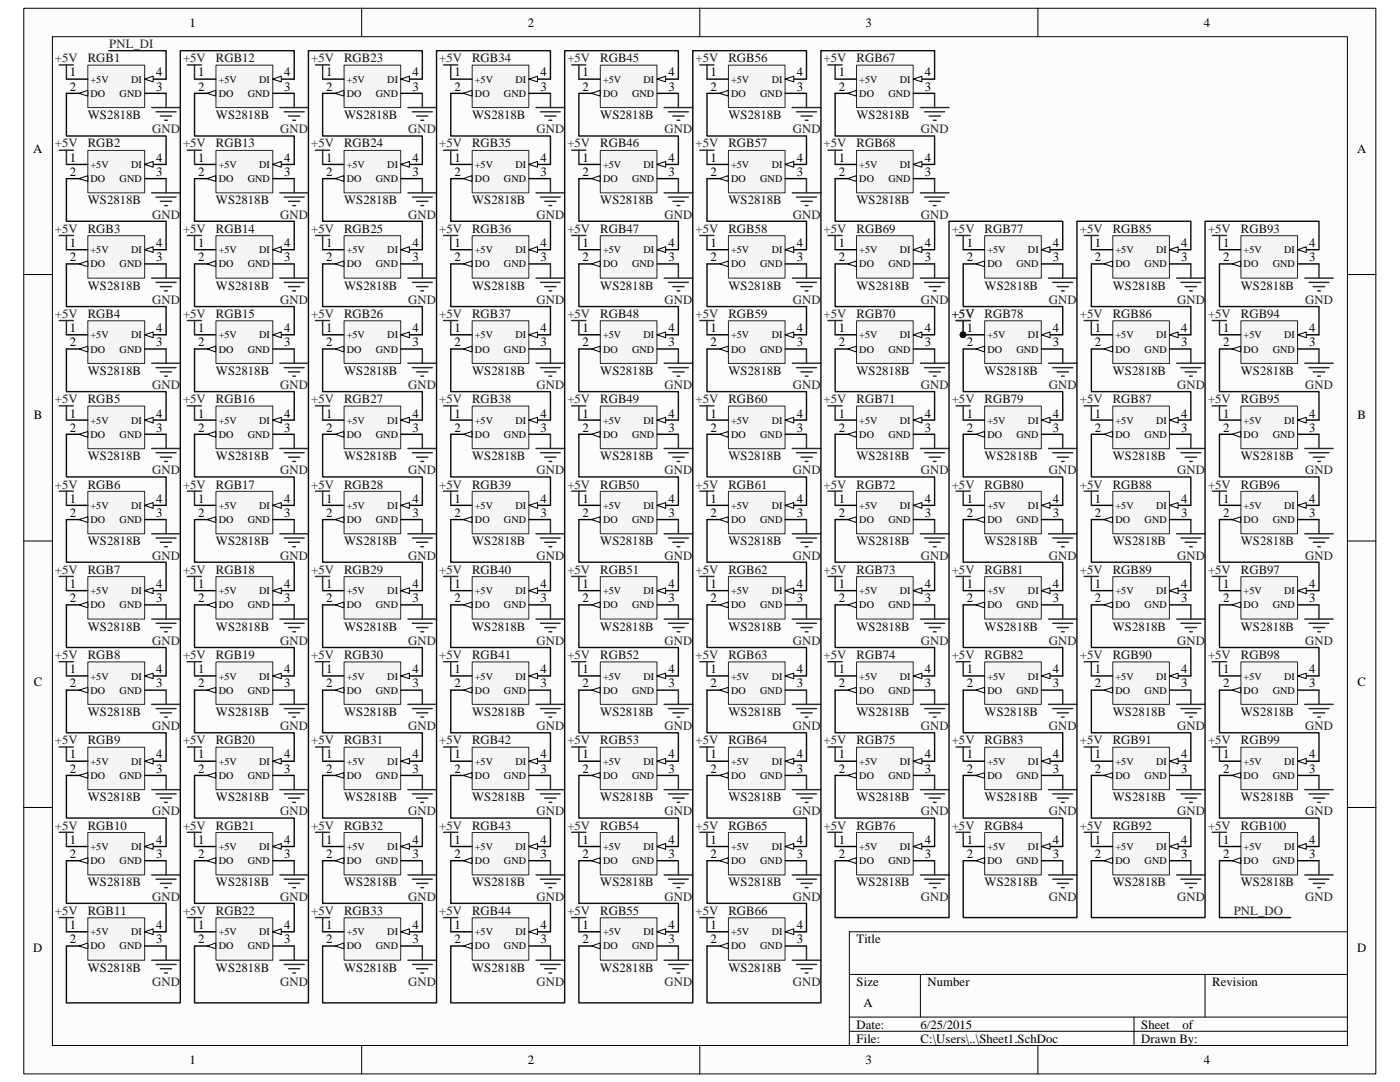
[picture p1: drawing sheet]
<svg xmlns="http://www.w3.org/2000/svg" width="279mm" height="216mm" viewBox="0 0 279 216" stroke-linecap="round" stroke-linejoin="round" font-family="sans-serif">
<defs><g id="words">
<g font-size="2.5">
<text x="37.8" y="5.3">1</text>
<text x="105.3" y="5.3">2</text>
<text x="172.8" y="5.3">3</text>
<text x="240.2" y="5.3">4</text>
<text x="14" y="15.2">1</text>
<text x="31.2" y="15.2">4</text>
<text x="39.5" y="15.2">1</text>
<text x="56.7" y="15.2">4</text>
<text x="65.1" y="15.2">1</text>
<text x="82.3" y="15.2">4</text>
<text x="90.7" y="15.2">1</text>
<text x="107.9" y="15.2">4</text>
<text x="116.2" y="15.2">1</text>
<text x="133.4" y="15.2">4</text>
<text x="141.8" y="15.2">1</text>
<text x="159" y="15.2">4</text>
<text x="167.4" y="15.2">1</text>
<text x="184.6" y="15.2">4</text>
<text x="14" y="18.1">2</text>
<text x="31.2" y="18.1">3</text>
<text x="39.5" y="18.1">2</text>
<text x="56.7" y="18.1">3</text>
<text x="65.1" y="18.1">2</text>
<text x="82.3" y="18.1">3</text>
<text x="90.7" y="18.1">2</text>
<text x="107.9" y="18.1">3</text>
<text x="116.2" y="18.1">2</text>
<text x="133.4" y="18.1">3</text>
<text x="141.8" y="18.1">2</text>
<text x="159" y="18.1">3</text>
<text x="167.4" y="18.1">2</text>
<text x="184.6" y="18.1">3</text>
<text x="6.6" y="30.5">A</text>
<text x="14" y="32.3">1</text>
<text x="14" y="35.1">2</text>
<text x="31.2" y="35.1">3</text>
<text x="31.2" y="32.3">4</text>
<text x="39.5" y="32.3">1</text>
<text x="39.5" y="35.1">2</text>
<text x="56.7" y="35.1">3</text>
<text x="56.7" y="32.3">4</text>
<text x="65.1" y="32.3">1</text>
<text x="65.1" y="35.1">2</text>
<text x="82.3" y="35.1">3</text>
<text x="82.3" y="32.3">4</text>
<text x="90.7" y="32.3">1</text>
<text x="90.7" y="35.1">2</text>
<text x="107.9" y="35.1">3</text>
<text x="107.9" y="32.3">4</text>
<text x="116.2" y="32.3">1</text>
<text x="116.2" y="35.1">2</text>
<text x="133.4" y="35.1">3</text>
<text x="133.4" y="32.3">4</text>
<text x="141.8" y="32.3">1</text>
<text x="141.8" y="35.1">2</text>
<text x="159" y="35.1">3</text>
<text x="159" y="32.3">4</text>
<text x="167.4" y="32.3">1</text>
<text x="167.4" y="35.1">2</text>
<text x="184.6" y="35.1">3</text>
<text x="184.6" y="32.3">4</text>
<text x="270.8" y="30.5">A</text>
<text x="14" y="49.3">1</text>
<text x="14" y="52.1">2</text>
<text x="31.2" y="52.1">3</text>
<text x="31.2" y="49.3">4</text>
<text x="39.5" y="49.3">1</text>
<text x="39.5" y="52.1">2</text>
<text x="56.7" y="52.1">3</text>
<text x="56.7" y="49.3">4</text>
<text x="65.1" y="49.3">1</text>
<text x="65.1" y="52.1">2</text>
<text x="82.3" y="52.1">3</text>
<text x="82.3" y="49.3">4</text>
<text x="90.7" y="49.3">1</text>
<text x="90.7" y="52.1">2</text>
<text x="107.9" y="52.1">3</text>
<text x="107.9" y="49.3">4</text>
<text x="116.2" y="49.3">1</text>
<text x="116.2" y="52.1">2</text>
<text x="133.4" y="52.1">3</text>
<text x="133.4" y="49.3">4</text>
<text x="141.8" y="49.3">1</text>
<text x="141.8" y="52.1">2</text>
<text x="159" y="52.1">3</text>
<text x="159" y="49.3">4</text>
<text x="167.4" y="49.3">1</text>
<text x="167.4" y="52.1">2</text>
<text x="184.6" y="52.1">3</text>
<text x="184.6" y="49.3">4</text>
<text x="193" y="49.3">1</text>
<text x="193" y="52.1">2</text>
<text x="210.1" y="52.1">3</text>
<text x="210.1" y="49.3">4</text>
<text x="218.5" y="49.3">1</text>
<text x="218.5" y="52.1">2</text>
<text x="235.7" y="52.1">3</text>
<text x="235.7" y="49.3">4</text>
<text x="244.1" y="49.3">1</text>
<text x="244.1" y="52.1">2</text>
<text x="261.3" y="52.1">3</text>
<text x="261.3" y="49.3">4</text>
<text x="14" y="66.3">1</text>
<text x="14" y="69.1">2</text>
<text x="31.2" y="69.1">3</text>
<text x="31.2" y="66.3">4</text>
<text x="39.5" y="66.3">1</text>
<text x="39.5" y="69.1">2</text>
<text x="56.7" y="69.1">3</text>
<text x="56.7" y="66.3">4</text>
<text x="65.1" y="66.3">1</text>
<text x="65.1" y="69.1">2</text>
<text x="82.3" y="69.1">3</text>
<text x="82.3" y="66.3">4</text>
<text x="90.7" y="66.3">1</text>
<text x="90.7" y="69.1">2</text>
<text x="107.9" y="69.1">3</text>
<text x="107.9" y="66.3">4</text>
<text x="116.2" y="66.3">1</text>
<text x="116.2" y="69.1">2</text>
<text x="133.4" y="69.1">3</text>
<text x="133.4" y="66.3">4</text>
<text x="141.8" y="66.3">1</text>
<text x="141.8" y="69.1">2</text>
<text x="159" y="69.1">3</text>
<text x="159" y="66.3">4</text>
<text x="167.4" y="66.3">1</text>
<text x="167.4" y="69.1">2</text>
<text x="184.6" y="69.1">3</text>
<text x="184.6" y="66.3">4</text>
<text x="193" y="66.3">1</text>
<text x="193" y="69.1">2</text>
<text x="210.1" y="69.1">3</text>
<text x="210.1" y="66.3">4</text>
<text x="218.5" y="66.3">1</text>
<text x="218.5" y="69.1">2</text>
<text x="235.7" y="69.1">3</text>
<text x="235.7" y="66.3">4</text>
<text x="244.1" y="66.3">1</text>
<text x="244.1" y="69.1">2</text>
<text x="261.3" y="69.1">3</text>
<text x="261.3" y="66.3">4</text>
<text x="6.7" y="83.7">B</text>
<text x="14" y="83.3">1</text>
<text x="31.2" y="83.3">4</text>
<text x="39.5" y="83.3">1</text>
<text x="56.7" y="83.3">4</text>
<text x="65.1" y="83.3">1</text>
<text x="82.3" y="83.3">4</text>
<text x="90.7" y="83.3">1</text>
<text x="107.9" y="83.3">4</text>
<text x="116.2" y="83.3">1</text>
<text x="133.4" y="83.3">4</text>
<text x="141.8" y="83.3">1</text>
<text x="159" y="83.3">4</text>
<text x="167.4" y="83.3">1</text>
<text x="184.6" y="83.3">4</text>
<text x="193" y="83.3">1</text>
<text x="210.1" y="83.3">4</text>
<text x="218.5" y="83.3">1</text>
<text x="235.7" y="83.3">4</text>
<text x="244.1" y="83.3">1</text>
<text x="261.3" y="83.3">4</text>
<text x="270.9" y="83.7">B</text>
<text x="14" y="86.1">2</text>
<text x="31.2" y="86.1">3</text>
<text x="39.5" y="86.1">2</text>
<text x="56.7" y="86.1">3</text>
<text x="65.1" y="86.1">2</text>
<text x="82.3" y="86.1">3</text>
<text x="90.7" y="86.1">2</text>
<text x="107.9" y="86.1">3</text>
<text x="116.2" y="86.1">2</text>
<text x="133.4" y="86.1">3</text>
<text x="141.8" y="86.1">2</text>
<text x="159" y="86.1">3</text>
<text x="167.4" y="86.1">2</text>
<text x="184.6" y="86.1">3</text>
<text x="193" y="86.1">2</text>
<text x="210.1" y="86.1">3</text>
<text x="218.5" y="86.1">2</text>
<text x="235.7" y="86.1">3</text>
<text x="244.1" y="86.1">2</text>
<text x="261.3" y="86.1">3</text>
<text x="14" y="100.3">1</text>
<text x="31.2" y="100.3">4</text>
<text x="39.5" y="100.3">1</text>
<text x="56.7" y="100.3">4</text>
<text x="65.1" y="100.3">1</text>
<text x="82.3" y="100.3">4</text>
<text x="90.7" y="100.3">1</text>
<text x="107.9" y="100.3">4</text>
<text x="116.2" y="100.3">1</text>
<text x="133.4" y="100.3">4</text>
<text x="141.8" y="100.3">1</text>
<text x="159" y="100.3">4</text>
<text x="167.4" y="100.3">1</text>
<text x="184.6" y="100.3">4</text>
<text x="193" y="100.3">1</text>
<text x="210.1" y="100.3">4</text>
<text x="218.5" y="100.3">1</text>
<text x="235.7" y="100.3">4</text>
<text x="244.1" y="100.3">1</text>
<text x="261.3" y="100.3">4</text>
<text x="14" y="103.2">2</text>
<text x="31.2" y="103.2">3</text>
<text x="39.5" y="103.2">2</text>
<text x="56.7" y="103.2">3</text>
<text x="65.1" y="103.2">2</text>
<text x="82.3" y="103.2">3</text>
<text x="90.7" y="103.2">2</text>
<text x="107.9" y="103.2">3</text>
<text x="116.2" y="103.2">2</text>
<text x="133.4" y="103.2">3</text>
<text x="141.8" y="103.2">2</text>
<text x="159" y="103.2">3</text>
<text x="167.4" y="103.2">2</text>
<text x="184.6" y="103.2">3</text>
<text x="193" y="103.2">2</text>
<text x="210.1" y="103.2">3</text>
<text x="218.5" y="103.2">2</text>
<text x="235.7" y="103.2">3</text>
<text x="244.1" y="103.2">2</text>
<text x="261.3" y="103.2">3</text>
<text x="14" y="117.3">1</text>
<text x="31.2" y="117.3">4</text>
<text x="39.5" y="117.3">1</text>
<text x="56.7" y="117.3">4</text>
<text x="65.1" y="117.3">1</text>
<text x="82.3" y="117.3">4</text>
<text x="90.7" y="117.3">1</text>
<text x="107.9" y="117.3">4</text>
<text x="116.2" y="117.3">1</text>
<text x="133.4" y="117.3">4</text>
<text x="141.8" y="117.3">1</text>
<text x="159" y="117.3">4</text>
<text x="167.4" y="117.3">1</text>
<text x="184.6" y="117.3">4</text>
<text x="193" y="117.3">1</text>
<text x="210.1" y="117.3">4</text>
<text x="218.5" y="117.3">1</text>
<text x="235.7" y="117.3">4</text>
<text x="244.1" y="117.3">1</text>
<text x="261.3" y="117.3">4</text>
<text x="14" y="120.2">2</text>
<text x="31.2" y="120.2">3</text>
<text x="39.5" y="120.2">2</text>
<text x="56.7" y="120.2">3</text>
<text x="65.1" y="120.2">2</text>
<text x="82.3" y="120.2">3</text>
<text x="90.7" y="120.2">2</text>
<text x="107.9" y="120.2">3</text>
<text x="116.2" y="120.2">2</text>
<text x="133.4" y="120.2">3</text>
<text x="141.8" y="120.2">2</text>
<text x="159" y="120.2">3</text>
<text x="167.4" y="120.2">2</text>
<text x="184.6" y="120.2">3</text>
<text x="193" y="120.2">2</text>
<text x="210.1" y="120.2">3</text>
<text x="218.5" y="120.2">2</text>
<text x="235.7" y="120.2">3</text>
<text x="244.1" y="120.2">2</text>
<text x="261.3" y="120.2">3</text>
<text x="6.7" y="136.8">C</text>
<text x="14" y="134.3">1</text>
<text x="14" y="137.2">2</text>
<text x="31.2" y="137.2">3</text>
<text x="31.2" y="134.3">4</text>
<text x="39.5" y="134.3">1</text>
<text x="39.5" y="137.2">2</text>
<text x="56.7" y="137.2">3</text>
<text x="56.7" y="134.3">4</text>
<text x="65.1" y="134.3">1</text>
<text x="65.1" y="137.2">2</text>
<text x="82.3" y="137.2">3</text>
<text x="82.3" y="134.3">4</text>
<text x="90.7" y="134.3">1</text>
<text x="90.7" y="137.2">2</text>
<text x="107.9" y="137.2">3</text>
<text x="107.9" y="134.3">4</text>
<text x="116.2" y="134.3">1</text>
<text x="116.2" y="137.2">2</text>
<text x="133.4" y="137.2">3</text>
<text x="133.4" y="134.3">4</text>
<text x="141.8" y="134.3">1</text>
<text x="141.8" y="137.2">2</text>
<text x="159" y="137.2">3</text>
<text x="159" y="134.3">4</text>
<text x="167.4" y="134.3">1</text>
<text x="167.4" y="137.2">2</text>
<text x="184.6" y="137.2">3</text>
<text x="184.6" y="134.3">4</text>
<text x="193" y="134.3">1</text>
<text x="193" y="137.2">2</text>
<text x="210.1" y="137.2">3</text>
<text x="210.1" y="134.3">4</text>
<text x="218.5" y="134.3">1</text>
<text x="218.5" y="137.2">2</text>
<text x="235.7" y="137.2">3</text>
<text x="235.7" y="134.3">4</text>
<text x="244.1" y="134.3">1</text>
<text x="244.1" y="137.2">2</text>
<text x="261.3" y="137.2">3</text>
<text x="261.3" y="134.3">4</text>
<text x="270.9" y="136.8">C</text>
<text x="14" y="151.3">1</text>
<text x="14" y="154.2">2</text>
<text x="31.2" y="154.2">3</text>
<text x="31.2" y="151.3">4</text>
<text x="39.5" y="151.3">1</text>
<text x="39.5" y="154.2">2</text>
<text x="56.7" y="154.2">3</text>
<text x="56.7" y="151.3">4</text>
<text x="65.1" y="151.3">1</text>
<text x="65.1" y="154.2">2</text>
<text x="82.3" y="154.2">3</text>
<text x="82.3" y="151.3">4</text>
<text x="90.7" y="151.3">1</text>
<text x="90.7" y="154.2">2</text>
<text x="107.9" y="154.2">3</text>
<text x="107.9" y="151.3">4</text>
<text x="116.2" y="151.3">1</text>
<text x="116.2" y="154.2">2</text>
<text x="133.4" y="154.2">3</text>
<text x="133.4" y="151.3">4</text>
<text x="141.8" y="151.3">1</text>
<text x="141.8" y="154.2">2</text>
<text x="159" y="154.2">3</text>
<text x="159" y="151.3">4</text>
<text x="167.4" y="151.3">1</text>
<text x="167.4" y="154.2">2</text>
<text x="184.6" y="154.2">3</text>
<text x="184.6" y="151.3">4</text>
<text x="193" y="151.3">1</text>
<text x="193" y="154.2">2</text>
<text x="210.1" y="154.2">3</text>
<text x="210.1" y="151.3">4</text>
<text x="218.5" y="151.3">1</text>
<text x="218.5" y="154.2">2</text>
<text x="235.7" y="154.2">3</text>
<text x="235.7" y="151.3">4</text>
<text x="244.1" y="151.3">1</text>
<text x="244.1" y="154.2">2</text>
<text x="261.3" y="154.2">3</text>
<text x="261.3" y="151.3">4</text>
<text x="14" y="168.4">1</text>
<text x="14" y="171.2">2</text>
<text x="31.2" y="171.2">3</text>
<text x="31.2" y="168.4">4</text>
<text x="39.5" y="168.4">1</text>
<text x="39.5" y="171.2">2</text>
<text x="56.7" y="171.2">3</text>
<text x="56.7" y="168.4">4</text>
<text x="65.1" y="168.4">1</text>
<text x="65.1" y="171.2">2</text>
<text x="82.3" y="171.2">3</text>
<text x="82.3" y="168.4">4</text>
<text x="90.7" y="168.4">1</text>
<text x="90.7" y="171.2">2</text>
<text x="107.9" y="171.2">3</text>
<text x="107.9" y="168.4">4</text>
<text x="116.2" y="168.4">1</text>
<text x="116.2" y="171.2">2</text>
<text x="133.4" y="171.2">3</text>
<text x="133.4" y="168.4">4</text>
<text x="141.8" y="168.4">1</text>
<text x="141.8" y="171.2">2</text>
<text x="159" y="171.2">3</text>
<text x="159" y="168.4">4</text>
<text x="167.4" y="168.4">1</text>
<text x="167.4" y="171.2">2</text>
<text x="184.6" y="171.2">3</text>
<text x="184.6" y="168.4">4</text>
<text x="193" y="168.4">1</text>
<text x="193" y="171.2">2</text>
<text x="210.1" y="171.2">3</text>
<text x="210.1" y="168.4">4</text>
<text x="218.5" y="168.4">1</text>
<text x="218.5" y="171.2">2</text>
<text x="235.7" y="171.2">3</text>
<text x="235.7" y="168.4">4</text>
<text x="244.1" y="168.4">1</text>
<text x="244.1" y="171.2">2</text>
<text x="261.3" y="171.2">3</text>
<text x="261.3" y="168.4">4</text>
<text x="14" y="185.4">1</text>
<text x="31.2" y="185.4">4</text>
<text x="39.5" y="185.4">1</text>
<text x="56.7" y="185.4">4</text>
<text x="65.1" y="185.4">1</text>
<text x="82.3" y="185.4">4</text>
<text x="90.7" y="185.4">1</text>
<text x="107.9" y="185.4">4</text>
<text x="116.2" y="185.4">1</text>
<text x="133.4" y="185.4">4</text>
<text x="141.8" y="185.4">1</text>
<text x="159" y="185.4">4</text>
<text x="6.6" y="190">D</text>
<text x="14" y="188.2">2</text>
<text x="31.2" y="188.2">3</text>
<text x="39.5" y="188.2">2</text>
<text x="56.7" y="188.2">3</text>
<text x="65.1" y="188.2">2</text>
<text x="82.3" y="188.2">3</text>
<text x="90.7" y="188.2">2</text>
<text x="107.9" y="188.2">3</text>
<text x="116.2" y="188.2">2</text>
<text x="133.4" y="188.2">3</text>
<text x="141.8" y="188.2">2</text>
<text x="159" y="188.2">3</text>
<text x="170.9" y="188.2">Title</text>
<text x="270.8" y="190">D</text>
<text x="170.9" y="196.7">Size</text>
<text x="185.1" y="196.7">Number</text>
<text x="241.9" y="196.7">Revision</text>
<text x="172.3" y="201">A</text>
<text x="170.9" y="205.2">Date:</text>
<text x="170.9" y="208.1">File:</text>
<text x="183.7" y="208.1">C:\Users\..\Sheet1.SchDoc</text>
<text x="183.7" y="205.2">6/25/2015</text>
<text x="227.8" y="205.2">Sheet</text>
<text x="227.8" y="208.1">Drawn By:</text>
<text x="236" y="205.2">of</text>
<text x="37.8" y="212.3">1</text>
<text x="105.3" y="212.3">2</text>
<text x="172.8" y="212.3">3</text>
<text x="240.2" y="212.3">4</text>
</g>
<g font-size="2.5" fill="#262626">
<text x="21.8" y="9.6">PNL_DI</text>
<text x="11" y="12.4">+5V</text>
<text x="36.5" y="12.4">+5V</text>
<text x="62.1" y="12.4">+5V</text>
<text x="87.7" y="12.4">+5V</text>
<text x="113.2" y="12.4">+5V</text>
<text x="138.8" y="12.4">+5V</text>
<text x="164.4" y="12.4">+5V</text>
<text x="11" y="29.4">+5V</text>
<text x="30.4" y="26.6">GND</text>
<text x="36.5" y="29.4">+5V</text>
<text x="55.9" y="26.6">GND</text>
<text x="62.1" y="29.4">+5V</text>
<text x="81.5" y="26.6">GND</text>
<text x="87.7" y="29.4">+5V</text>
<text x="107.1" y="26.6">GND</text>
<text x="113.2" y="29.4">+5V</text>
<text x="132.6" y="26.6">GND</text>
<text x="138.8" y="29.4">+5V</text>
<text x="158.2" y="26.6">GND</text>
<text x="164.4" y="29.4">+5V</text>
<text x="183.8" y="26.6">GND</text>
<text x="11" y="46.4">+5V</text>
<text x="30.4" y="43.6">GND</text>
<text x="36.5" y="46.4">+5V</text>
<text x="55.9" y="43.6">GND</text>
<text x="62.1" y="46.4">+5V</text>
<text x="81.5" y="43.6">GND</text>
<text x="87.7" y="46.4">+5V</text>
<text x="107.1" y="43.6">GND</text>
<text x="113.2" y="46.4">+5V</text>
<text x="132.6" y="43.6">GND</text>
<text x="138.8" y="46.4">+5V</text>
<text x="158.2" y="43.6">GND</text>
<text x="164.4" y="46.4">+5V</text>
<text x="183.8" y="43.6">GND</text>
<text x="189.9" y="46.4">+5V</text>
<text x="215.5" y="46.4">+5V</text>
<text x="241.1" y="46.4">+5V</text>
<text x="11" y="63.5">+5V</text>
<text x="30.4" y="60.6">GND</text>
<text x="36.5" y="63.5">+5V</text>
<text x="55.9" y="60.6">GND</text>
<text x="62.1" y="63.5">+5V</text>
<text x="81.5" y="60.6">GND</text>
<text x="87.7" y="63.5">+5V</text>
<text x="107.1" y="60.6">GND</text>
<text x="113.2" y="63.5">+5V</text>
<text x="132.6" y="60.6">GND</text>
<text x="138.8" y="63.5">+5V</text>
<text x="158.2" y="60.6">GND</text>
<text x="164.4" y="63.5">+5V</text>
<text x="183.8" y="60.6">GND</text>
<text x="189.9" y="63.5">+5V</text>
<text x="209.3" y="60.6">GND</text>
<text x="215.5" y="63.5">+5V</text>
<text x="234.9" y="60.6">GND</text>
<text x="241.1" y="63.5">+5V</text>
<text x="260.5" y="60.6">GND</text>
<text x="30.4" y="77.6">GND</text>
<text x="55.9" y="77.6">GND</text>
<text x="81.5" y="77.6">GND</text>
<text x="107.1" y="77.6">GND</text>
<text x="132.6" y="77.6">GND</text>
<text x="158.2" y="77.6">GND</text>
<text x="183.8" y="77.6">GND</text>
<text x="209.3" y="77.6">GND</text>
<text x="234.9" y="77.6">GND</text>
<text x="260.5" y="77.6">GND</text>
<text x="11" y="80.5">+5V</text>
<text x="36.5" y="80.5">+5V</text>
<text x="62.1" y="80.5">+5V</text>
<text x="87.7" y="80.5">+5V</text>
<text x="113.2" y="80.5">+5V</text>
<text x="138.8" y="80.5">+5V</text>
<text x="164.4" y="80.5">+5V</text>
<text x="189.9" y="80.5">+5V</text>
<text x="215.5" y="80.5">+5V</text>
<text x="241.1" y="80.5">+5V</text>
<text x="30.4" y="94.7">GND</text>
<text x="55.9" y="94.7">GND</text>
<text x="81.5" y="94.7">GND</text>
<text x="107.1" y="94.7">GND</text>
<text x="132.6" y="94.7">GND</text>
<text x="158.2" y="94.7">GND</text>
<text x="183.8" y="94.7">GND</text>
<text x="209.3" y="94.7">GND</text>
<text x="234.9" y="94.7">GND</text>
<text x="260.5" y="94.7">GND</text>
<text x="11" y="97.5">+5V</text>
<text x="36.5" y="97.5">+5V</text>
<text x="62.1" y="97.5">+5V</text>
<text x="87.7" y="97.5">+5V</text>
<text x="113.2" y="97.5">+5V</text>
<text x="138.8" y="97.5">+5V</text>
<text x="164.4" y="97.5">+5V</text>
<text x="189.9" y="97.5">+5V</text>
<text x="215.5" y="97.5">+5V</text>
<text x="241.1" y="97.5">+5V</text>
<text x="30.4" y="111.7">GND</text>
<text x="55.9" y="111.7">GND</text>
<text x="81.5" y="111.7">GND</text>
<text x="107.1" y="111.7">GND</text>
<text x="132.6" y="111.7">GND</text>
<text x="158.2" y="111.7">GND</text>
<text x="183.8" y="111.7">GND</text>
<text x="209.3" y="111.7">GND</text>
<text x="234.9" y="111.7">GND</text>
<text x="260.5" y="111.7">GND</text>
<text x="11" y="114.5">+5V</text>
<text x="36.5" y="114.5">+5V</text>
<text x="62.1" y="114.5">+5V</text>
<text x="87.7" y="114.5">+5V</text>
<text x="113.2" y="114.5">+5V</text>
<text x="138.8" y="114.5">+5V</text>
<text x="164.4" y="114.5">+5V</text>
<text x="189.9" y="114.5">+5V</text>
<text x="215.5" y="114.5">+5V</text>
<text x="241.1" y="114.5">+5V</text>
<text x="11" y="131.5">+5V</text>
<text x="30.4" y="128.7">GND</text>
<text x="36.5" y="131.5">+5V</text>
<text x="55.9" y="128.7">GND</text>
<text x="62.1" y="131.5">+5V</text>
<text x="81.5" y="128.7">GND</text>
<text x="87.7" y="131.5">+5V</text>
<text x="107.1" y="128.7">GND</text>
<text x="113.2" y="131.5">+5V</text>
<text x="132.6" y="128.7">GND</text>
<text x="138.8" y="131.5">+5V</text>
<text x="158.2" y="128.7">GND</text>
<text x="164.4" y="131.5">+5V</text>
<text x="183.8" y="128.7">GND</text>
<text x="189.9" y="131.5">+5V</text>
<text x="209.3" y="128.7">GND</text>
<text x="215.5" y="131.5">+5V</text>
<text x="234.9" y="128.7">GND</text>
<text x="241.1" y="131.5">+5V</text>
<text x="260.5" y="128.7">GND</text>
<text x="11" y="148.5">+5V</text>
<text x="30.4" y="145.7">GND</text>
<text x="36.5" y="148.5">+5V</text>
<text x="55.9" y="145.7">GND</text>
<text x="62.1" y="148.5">+5V</text>
<text x="81.5" y="145.7">GND</text>
<text x="87.7" y="148.5">+5V</text>
<text x="107.1" y="145.7">GND</text>
<text x="113.2" y="148.5">+5V</text>
<text x="132.6" y="145.7">GND</text>
<text x="138.8" y="148.5">+5V</text>
<text x="158.2" y="145.7">GND</text>
<text x="164.4" y="148.5">+5V</text>
<text x="183.8" y="145.7">GND</text>
<text x="189.9" y="148.5">+5V</text>
<text x="209.3" y="145.7">GND</text>
<text x="215.5" y="148.5">+5V</text>
<text x="234.9" y="145.7">GND</text>
<text x="241.1" y="148.5">+5V</text>
<text x="260.5" y="145.7">GND</text>
<text x="11" y="165.5">+5V</text>
<text x="30.4" y="162.7">GND</text>
<text x="36.5" y="165.5">+5V</text>
<text x="55.9" y="162.7">GND</text>
<text x="62.1" y="165.5">+5V</text>
<text x="81.5" y="162.7">GND</text>
<text x="87.7" y="165.5">+5V</text>
<text x="107.1" y="162.7">GND</text>
<text x="113.2" y="165.5">+5V</text>
<text x="132.6" y="162.7">GND</text>
<text x="138.8" y="165.5">+5V</text>
<text x="158.2" y="162.7">GND</text>
<text x="164.4" y="165.5">+5V</text>
<text x="183.8" y="162.7">GND</text>
<text x="189.9" y="165.5">+5V</text>
<text x="209.3" y="162.7">GND</text>
<text x="215.5" y="165.5">+5V</text>
<text x="234.9" y="162.7">GND</text>
<text x="241.1" y="165.5">+5V</text>
<text x="260.5" y="162.7">GND</text>
<text x="30.4" y="179.7">GND</text>
<text x="55.9" y="179.7">GND</text>
<text x="81.5" y="179.7">GND</text>
<text x="107.1" y="179.7">GND</text>
<text x="132.6" y="179.7">GND</text>
<text x="158.2" y="179.7">GND</text>
<text x="183.8" y="179.7">GND</text>
<text x="209.3" y="179.7">GND</text>
<text x="234.9" y="179.7">GND</text>
<text x="260.5" y="179.7">GND</text>
<text x="11" y="182.5">+5V</text>
<text x="36.5" y="182.5">+5V</text>
<text x="62.1" y="182.5">+5V</text>
<text x="87.7" y="182.5">+5V</text>
<text x="113.2" y="182.5">+5V</text>
<text x="138.8" y="182.5">+5V</text>
<text x="246.2" y="182.5">PNL_DO</text>
<text x="30.4" y="196.7">GND</text>
<text x="55.9" y="196.7">GND</text>
<text x="81.5" y="196.7">GND</text>
<text x="107.1" y="196.7">GND</text>
<text x="132.6" y="196.7">GND</text>
<text x="158.2" y="196.7">GND</text>
</g>
<g font-size="2.5" fill="#0e0e0e">
<text x="17.5" y="12.4">RGB1</text>
<text x="43.1" y="12.4">RGB12</text>
<text x="68.7" y="12.4">RGB23</text>
<text x="94.2" y="12.4">RGB34</text>
<text x="119.8" y="12.4">RGB45</text>
<text x="145.4" y="12.4">RGB56</text>
<text x="170.9" y="12.4">RGB67</text>
<text x="17.5" y="23.7">WS2818B</text>
<text x="43.1" y="23.7">WS2818B</text>
<text x="68.7" y="23.7">WS2818B</text>
<text x="94.2" y="23.7">WS2818B</text>
<text x="119.8" y="23.7">WS2818B</text>
<text x="145.4" y="23.7">WS2818B</text>
<text x="170.9" y="23.7">WS2818B</text>
<text x="17.5" y="29.4">RGB2</text>
<text x="43.1" y="29.4">RGB13</text>
<text x="68.7" y="29.4">RGB24</text>
<text x="94.2" y="29.4">RGB35</text>
<text x="119.8" y="29.4">RGB46</text>
<text x="145.4" y="29.4">RGB57</text>
<text x="170.9" y="29.4">RGB68</text>
<text x="17.5" y="40.8">WS2818B</text>
<text x="43.1" y="40.8">WS2818B</text>
<text x="68.7" y="40.8">WS2818B</text>
<text x="94.2" y="40.8">WS2818B</text>
<text x="119.8" y="40.8">WS2818B</text>
<text x="145.4" y="40.8">WS2818B</text>
<text x="170.9" y="40.8">WS2818B</text>
<text x="17.5" y="46.4">RGB3</text>
<text x="43.1" y="46.4">RGB14</text>
<text x="68.7" y="46.4">RGB25</text>
<text x="94.2" y="46.4">RGB36</text>
<text x="119.8" y="46.4">RGB47</text>
<text x="145.4" y="46.4">RGB58</text>
<text x="170.9" y="46.4">RGB69</text>
<text x="196.5" y="46.4">RGB77</text>
<text x="222.1" y="46.4">RGB85</text>
<text x="247.6" y="46.4">RGB93</text>
<text x="17.5" y="57.8">WS2818B</text>
<text x="43.1" y="57.8">WS2818B</text>
<text x="68.7" y="57.8">WS2818B</text>
<text x="94.2" y="57.8">WS2818B</text>
<text x="119.8" y="57.8">WS2818B</text>
<text x="145.4" y="57.8">WS2818B</text>
<text x="170.9" y="57.8">WS2818B</text>
<text x="196.5" y="57.8">WS2818B</text>
<text x="222.1" y="57.8">WS2818B</text>
<text x="247.6" y="57.8">WS2818B</text>
<text x="17.5" y="63.5">RGB4</text>
<text x="43.1" y="63.5">RGB15</text>
<text x="68.7" y="63.5">RGB26</text>
<text x="94.2" y="63.5">RGB37</text>
<text x="119.8" y="63.5">RGB48</text>
<text x="145.4" y="63.5">RGB59</text>
<text x="170.9" y="63.5">RGB70</text>
<text x="196.5" y="63.5">RGB78</text>
<text x="222.1" y="63.5">RGB86</text>
<text x="247.6" y="63.5">RGB94</text>
<text x="17.5" y="74.8">WS2818B</text>
<text x="43.1" y="74.8">WS2818B</text>
<text x="68.7" y="74.8">WS2818B</text>
<text x="94.2" y="74.8">WS2818B</text>
<text x="119.8" y="74.8">WS2818B</text>
<text x="145.4" y="74.8">WS2818B</text>
<text x="170.9" y="74.8">WS2818B</text>
<text x="196.5" y="74.8">WS2818B</text>
<text x="222.1" y="74.8">WS2818B</text>
<text x="247.6" y="74.8">WS2818B</text>
<text x="17.5" y="80.5">RGB5</text>
<text x="43.1" y="80.5">RGB16</text>
<text x="68.7" y="80.5">RGB27</text>
<text x="94.2" y="80.5">RGB38</text>
<text x="119.8" y="80.5">RGB49</text>
<text x="145.4" y="80.5">RGB60</text>
<text x="170.9" y="80.5">RGB71</text>
<text x="196.5" y="80.5">RGB79</text>
<text x="222.1" y="80.5">RGB87</text>
<text x="247.6" y="80.5">RGB95</text>
<text x="17.5" y="91.8">WS2818B</text>
<text x="43.1" y="91.8">WS2818B</text>
<text x="68.7" y="91.8">WS2818B</text>
<text x="94.2" y="91.8">WS2818B</text>
<text x="119.8" y="91.8">WS2818B</text>
<text x="145.4" y="91.8">WS2818B</text>
<text x="170.9" y="91.8">WS2818B</text>
<text x="196.5" y="91.8">WS2818B</text>
<text x="222.1" y="91.8">WS2818B</text>
<text x="247.6" y="91.8">WS2818B</text>
<text x="17.5" y="97.5">RGB6</text>
<text x="43.1" y="97.5">RGB17</text>
<text x="68.7" y="97.5">RGB28</text>
<text x="94.2" y="97.5">RGB39</text>
<text x="119.8" y="97.5">RGB50</text>
<text x="145.4" y="97.5">RGB61</text>
<text x="170.9" y="97.5">RGB72</text>
<text x="196.5" y="97.5">RGB80</text>
<text x="222.1" y="97.5">RGB88</text>
<text x="247.6" y="97.5">RGB96</text>
<text x="17.5" y="108.8">WS2818B</text>
<text x="43.1" y="108.8">WS2818B</text>
<text x="68.7" y="108.8">WS2818B</text>
<text x="94.2" y="108.8">WS2818B</text>
<text x="119.8" y="108.8">WS2818B</text>
<text x="145.4" y="108.8">WS2818B</text>
<text x="170.9" y="108.8">WS2818B</text>
<text x="196.5" y="108.8">WS2818B</text>
<text x="222.1" y="108.8">WS2818B</text>
<text x="247.6" y="108.8">WS2818B</text>
<text x="17.5" y="114.5">RGB7</text>
<text x="43.1" y="114.5">RGB18</text>
<text x="68.7" y="114.5">RGB29</text>
<text x="94.2" y="114.5">RGB40</text>
<text x="119.8" y="114.5">RGB51</text>
<text x="145.4" y="114.5">RGB62</text>
<text x="170.9" y="114.5">RGB73</text>
<text x="196.5" y="114.5">RGB81</text>
<text x="222.1" y="114.5">RGB89</text>
<text x="247.6" y="114.5">RGB97</text>
<text x="17.5" y="125.8">WS2818B</text>
<text x="43.1" y="125.8">WS2818B</text>
<text x="68.7" y="125.8">WS2818B</text>
<text x="94.2" y="125.8">WS2818B</text>
<text x="119.8" y="125.8">WS2818B</text>
<text x="145.4" y="125.8">WS2818B</text>
<text x="170.9" y="125.8">WS2818B</text>
<text x="196.5" y="125.8">WS2818B</text>
<text x="222.1" y="125.8">WS2818B</text>
<text x="247.6" y="125.8">WS2818B</text>
<text x="17.5" y="131.5">RGB8</text>
<text x="43.1" y="131.5">RGB19</text>
<text x="68.7" y="131.5">RGB30</text>
<text x="94.2" y="131.5">RGB41</text>
<text x="119.8" y="131.5">RGB52</text>
<text x="145.4" y="131.5">RGB63</text>
<text x="170.9" y="131.5">RGB74</text>
<text x="196.5" y="131.5">RGB82</text>
<text x="222.1" y="131.5">RGB90</text>
<text x="247.6" y="131.5">RGB98</text>
<text x="17.5" y="142.8">WS2818B</text>
<text x="43.1" y="142.8">WS2818B</text>
<text x="68.7" y="142.8">WS2818B</text>
<text x="94.2" y="142.8">WS2818B</text>
<text x="119.8" y="142.8">WS2818B</text>
<text x="145.4" y="142.8">WS2818B</text>
<text x="170.9" y="142.8">WS2818B</text>
<text x="196.5" y="142.8">WS2818B</text>
<text x="222.1" y="142.8">WS2818B</text>
<text x="247.6" y="142.8">WS2818B</text>
<text x="17.5" y="148.5">RGB9</text>
<text x="43.1" y="148.5">RGB20</text>
<text x="68.7" y="148.5">RGB31</text>
<text x="94.2" y="148.5">RGB42</text>
<text x="119.8" y="148.5">RGB53</text>
<text x="145.4" y="148.5">RGB64</text>
<text x="170.9" y="148.5">RGB75</text>
<text x="196.5" y="148.5">RGB83</text>
<text x="222.1" y="148.5">RGB91</text>
<text x="247.6" y="148.5">RGB99</text>
<text x="17.5" y="159.9">WS2818B</text>
<text x="43.1" y="159.9">WS2818B</text>
<text x="68.7" y="159.9">WS2818B</text>
<text x="94.2" y="159.9">WS2818B</text>
<text x="119.8" y="159.9">WS2818B</text>
<text x="145.4" y="159.9">WS2818B</text>
<text x="170.9" y="159.9">WS2818B</text>
<text x="196.5" y="159.9">WS2818B</text>
<text x="222.1" y="159.9">WS2818B</text>
<text x="247.6" y="159.9">WS2818B</text>
<text x="17.5" y="165.5">RGB10</text>
<text x="43.1" y="165.5">RGB21</text>
<text x="68.7" y="165.5">RGB32</text>
<text x="94.2" y="165.5">RGB43</text>
<text x="119.8" y="165.5">RGB54</text>
<text x="145.4" y="165.5">RGB65</text>
<text x="170.9" y="165.5">RGB76</text>
<text x="196.5" y="165.5">RGB84</text>
<text x="222.1" y="165.5">RGB92</text>
<text x="247.6" y="165.5">RGB100</text>
<text x="17.5" y="176.9">WS2818B</text>
<text x="43.1" y="176.9">WS2818B</text>
<text x="68.7" y="176.9">WS2818B</text>
<text x="94.2" y="176.9">WS2818B</text>
<text x="119.8" y="176.9">WS2818B</text>
<text x="145.4" y="176.9">WS2818B</text>
<text x="170.9" y="176.9">WS2818B</text>
<text x="196.5" y="176.9">WS2818B</text>
<text x="222.1" y="176.9">WS2818B</text>
<text x="247.6" y="176.9">WS2818B</text>
<text x="17.5" y="182.5">RGB11</text>
<text x="43.1" y="182.5">RGB22</text>
<text x="68.7" y="182.5">RGB33</text>
<text x="94.2" y="182.5">RGB44</text>
<text x="119.8" y="182.5">RGB55</text>
<text x="145.4" y="182.5">RGB66</text>
<text x="17.5" y="193.9">WS2818B</text>
<text x="43.1" y="193.9">WS2818B</text>
<text x="68.7" y="193.9">WS2818B</text>
<text x="94.2" y="193.9">WS2818B</text>
<text x="119.8" y="193.9">WS2818B</text>
<text x="145.4" y="193.9">WS2818B</text>
</g>
<g font-size="2">
<text x="18.1" y="16.5">+5V</text>
<text x="26.2" y="16.5">DI</text>
<text x="43.6" y="16.5">+5V</text>
<text x="51.7" y="16.5">DI</text>
<text x="69.2" y="16.5">+5V</text>
<text x="77.3" y="16.5">DI</text>
<text x="94.8" y="16.5">+5V</text>
<text x="102.9" y="16.5">DI</text>
<text x="120.4" y="16.5">+5V</text>
<text x="128.4" y="16.5">DI</text>
<text x="145.9" y="16.5">+5V</text>
<text x="154" y="16.5">DI</text>
<text x="171.5" y="16.5">+5V</text>
<text x="179.6" y="16.5">DI</text>
<text x="18.1" y="19.3">DO</text>
<text x="23.9" y="19.3">GND</text>
<text x="43.6" y="19.3">DO</text>
<text x="49.4" y="19.3">GND</text>
<text x="69.2" y="19.3">DO</text>
<text x="75" y="19.3">GND</text>
<text x="94.8" y="19.3">DO</text>
<text x="100.6" y="19.3">GND</text>
<text x="120.4" y="19.3">DO</text>
<text x="126.2" y="19.3">GND</text>
<text x="145.9" y="19.3">DO</text>
<text x="151.7" y="19.3">GND</text>
<text x="171.5" y="19.3">DO</text>
<text x="177.3" y="19.3">GND</text>
<text x="18.1" y="33.5">+5V</text>
<text x="26.2" y="33.5">DI</text>
<text x="43.6" y="33.5">+5V</text>
<text x="51.7" y="33.5">DI</text>
<text x="69.2" y="33.5">+5V</text>
<text x="77.3" y="33.5">DI</text>
<text x="94.8" y="33.5">+5V</text>
<text x="102.9" y="33.5">DI</text>
<text x="120.4" y="33.5">+5V</text>
<text x="128.4" y="33.5">DI</text>
<text x="145.9" y="33.5">+5V</text>
<text x="154" y="33.5">DI</text>
<text x="171.5" y="33.5">+5V</text>
<text x="179.6" y="33.5">DI</text>
<text x="18.1" y="36.3">DO</text>
<text x="23.9" y="36.3">GND</text>
<text x="43.6" y="36.3">DO</text>
<text x="49.4" y="36.3">GND</text>
<text x="69.2" y="36.3">DO</text>
<text x="75" y="36.3">GND</text>
<text x="94.8" y="36.3">DO</text>
<text x="100.6" y="36.3">GND</text>
<text x="120.4" y="36.3">DO</text>
<text x="126.2" y="36.3">GND</text>
<text x="145.9" y="36.3">DO</text>
<text x="151.7" y="36.3">GND</text>
<text x="171.5" y="36.3">DO</text>
<text x="177.3" y="36.3">GND</text>
<text x="18.1" y="50.5">+5V</text>
<text x="18.1" y="53.3">DO</text>
<text x="23.9" y="53.3">GND</text>
<text x="26.2" y="50.5">DI</text>
<text x="43.6" y="50.5">+5V</text>
<text x="43.6" y="53.3">DO</text>
<text x="49.4" y="53.3">GND</text>
<text x="51.7" y="50.5">DI</text>
<text x="69.2" y="50.5">+5V</text>
<text x="69.2" y="53.3">DO</text>
<text x="75" y="53.3">GND</text>
<text x="77.3" y="50.5">DI</text>
<text x="94.8" y="50.5">+5V</text>
<text x="94.8" y="53.3">DO</text>
<text x="100.6" y="53.3">GND</text>
<text x="102.9" y="50.5">DI</text>
<text x="120.4" y="50.5">+5V</text>
<text x="120.4" y="53.3">DO</text>
<text x="126.2" y="53.3">GND</text>
<text x="128.4" y="50.5">DI</text>
<text x="145.9" y="50.5">+5V</text>
<text x="145.9" y="53.3">DO</text>
<text x="151.7" y="53.3">GND</text>
<text x="154" y="50.5">DI</text>
<text x="171.5" y="50.5">+5V</text>
<text x="171.5" y="53.3">DO</text>
<text x="177.3" y="53.3">GND</text>
<text x="179.6" y="50.5">DI</text>
<text x="197.1" y="50.5">+5V</text>
<text x="197.1" y="53.3">DO</text>
<text x="202.9" y="53.3">GND</text>
<text x="205.1" y="50.5">DI</text>
<text x="222.6" y="50.5">+5V</text>
<text x="222.6" y="53.3">DO</text>
<text x="228.4" y="53.3">GND</text>
<text x="230.7" y="50.5">DI</text>
<text x="248.2" y="50.5">+5V</text>
<text x="248.2" y="53.3">DO</text>
<text x="254" y="53.3">GND</text>
<text x="256.3" y="50.5">DI</text>
<text x="18.1" y="67.5">+5V</text>
<text x="18.1" y="70.4">DO</text>
<text x="23.9" y="70.4">GND</text>
<text x="26.2" y="67.5">DI</text>
<text x="43.6" y="67.5">+5V</text>
<text x="43.6" y="70.4">DO</text>
<text x="49.4" y="70.4">GND</text>
<text x="51.7" y="67.5">DI</text>
<text x="69.2" y="67.5">+5V</text>
<text x="69.2" y="70.4">DO</text>
<text x="75" y="70.4">GND</text>
<text x="77.3" y="67.5">DI</text>
<text x="94.8" y="67.5">+5V</text>
<text x="94.8" y="70.4">DO</text>
<text x="100.6" y="70.4">GND</text>
<text x="102.9" y="67.5">DI</text>
<text x="120.4" y="67.5">+5V</text>
<text x="120.4" y="70.4">DO</text>
<text x="126.2" y="70.4">GND</text>
<text x="128.4" y="67.5">DI</text>
<text x="145.9" y="67.5">+5V</text>
<text x="145.9" y="70.4">DO</text>
<text x="151.7" y="70.4">GND</text>
<text x="154" y="67.5">DI</text>
<text x="171.5" y="67.5">+5V</text>
<text x="171.5" y="70.4">DO</text>
<text x="177.3" y="70.4">GND</text>
<text x="179.6" y="67.5">DI</text>
<text x="197.1" y="67.5">+5V</text>
<text x="197.1" y="70.4">DO</text>
<text x="202.9" y="70.4">GND</text>
<text x="205.1" y="67.5">DI</text>
<text x="222.6" y="67.5">+5V</text>
<text x="222.6" y="70.4">DO</text>
<text x="228.4" y="70.4">GND</text>
<text x="230.7" y="67.5">DI</text>
<text x="248.2" y="67.5">+5V</text>
<text x="248.2" y="70.4">DO</text>
<text x="254" y="70.4">GND</text>
<text x="256.3" y="67.5">DI</text>
<text x="18.1" y="84.5">+5V</text>
<text x="18.1" y="87.4">DO</text>
<text x="23.9" y="87.4">GND</text>
<text x="26.2" y="84.5">DI</text>
<text x="43.6" y="84.5">+5V</text>
<text x="43.6" y="87.4">DO</text>
<text x="49.4" y="87.4">GND</text>
<text x="51.7" y="84.5">DI</text>
<text x="69.2" y="84.5">+5V</text>
<text x="69.2" y="87.4">DO</text>
<text x="75" y="87.4">GND</text>
<text x="77.3" y="84.5">DI</text>
<text x="94.8" y="84.5">+5V</text>
<text x="94.8" y="87.4">DO</text>
<text x="100.6" y="87.4">GND</text>
<text x="102.9" y="84.5">DI</text>
<text x="120.4" y="84.5">+5V</text>
<text x="120.4" y="87.4">DO</text>
<text x="126.2" y="87.4">GND</text>
<text x="128.4" y="84.5">DI</text>
<text x="145.9" y="84.5">+5V</text>
<text x="145.9" y="87.4">DO</text>
<text x="151.7" y="87.4">GND</text>
<text x="154" y="84.5">DI</text>
<text x="171.5" y="84.5">+5V</text>
<text x="171.5" y="87.4">DO</text>
<text x="177.3" y="87.4">GND</text>
<text x="179.6" y="84.5">DI</text>
<text x="197.1" y="84.5">+5V</text>
<text x="197.1" y="87.4">DO</text>
<text x="202.9" y="87.4">GND</text>
<text x="205.1" y="84.5">DI</text>
<text x="222.6" y="84.5">+5V</text>
<text x="222.6" y="87.4">DO</text>
<text x="228.4" y="87.4">GND</text>
<text x="230.7" y="84.5">DI</text>
<text x="248.2" y="84.5">+5V</text>
<text x="248.2" y="87.4">DO</text>
<text x="254" y="87.4">GND</text>
<text x="256.3" y="84.5">DI</text>
<text x="18.1" y="101.6">+5V</text>
<text x="26.2" y="101.6">DI</text>
<text x="43.6" y="101.6">+5V</text>
<text x="51.7" y="101.6">DI</text>
<text x="69.2" y="101.6">+5V</text>
<text x="77.3" y="101.6">DI</text>
<text x="94.8" y="101.6">+5V</text>
<text x="102.9" y="101.6">DI</text>
<text x="120.4" y="101.6">+5V</text>
<text x="128.4" y="101.6">DI</text>
<text x="145.9" y="101.6">+5V</text>
<text x="154" y="101.6">DI</text>
<text x="171.5" y="101.6">+5V</text>
<text x="179.6" y="101.6">DI</text>
<text x="197.1" y="101.6">+5V</text>
<text x="205.1" y="101.6">DI</text>
<text x="222.6" y="101.6">+5V</text>
<text x="230.7" y="101.6">DI</text>
<text x="248.2" y="101.6">+5V</text>
<text x="256.3" y="101.6">DI</text>
<text x="18.1" y="104.4">DO</text>
<text x="23.9" y="104.4">GND</text>
<text x="43.6" y="104.4">DO</text>
<text x="49.4" y="104.4">GND</text>
<text x="69.2" y="104.4">DO</text>
<text x="75" y="104.4">GND</text>
<text x="94.8" y="104.4">DO</text>
<text x="100.6" y="104.4">GND</text>
<text x="120.4" y="104.4">DO</text>
<text x="126.2" y="104.4">GND</text>
<text x="145.9" y="104.4">DO</text>
<text x="151.7" y="104.4">GND</text>
<text x="171.5" y="104.4">DO</text>
<text x="177.3" y="104.4">GND</text>
<text x="197.1" y="104.4">DO</text>
<text x="202.9" y="104.4">GND</text>
<text x="222.6" y="104.4">DO</text>
<text x="228.4" y="104.4">GND</text>
<text x="248.2" y="104.4">DO</text>
<text x="254" y="104.4">GND</text>
<text x="18.1" y="118.6">+5V</text>
<text x="26.2" y="118.6">DI</text>
<text x="43.6" y="118.6">+5V</text>
<text x="51.7" y="118.6">DI</text>
<text x="69.2" y="118.6">+5V</text>
<text x="77.3" y="118.6">DI</text>
<text x="94.8" y="118.6">+5V</text>
<text x="102.9" y="118.6">DI</text>
<text x="120.4" y="118.6">+5V</text>
<text x="128.4" y="118.6">DI</text>
<text x="145.9" y="118.6">+5V</text>
<text x="154" y="118.6">DI</text>
<text x="171.5" y="118.6">+5V</text>
<text x="179.6" y="118.6">DI</text>
<text x="197.1" y="118.6">+5V</text>
<text x="205.1" y="118.6">DI</text>
<text x="222.6" y="118.6">+5V</text>
<text x="230.7" y="118.6">DI</text>
<text x="248.2" y="118.6">+5V</text>
<text x="256.3" y="118.6">DI</text>
<text x="18.1" y="121.4">DO</text>
<text x="23.9" y="121.4">GND</text>
<text x="43.6" y="121.4">DO</text>
<text x="49.4" y="121.4">GND</text>
<text x="69.2" y="121.4">DO</text>
<text x="75" y="121.4">GND</text>
<text x="94.8" y="121.4">DO</text>
<text x="100.6" y="121.4">GND</text>
<text x="120.4" y="121.4">DO</text>
<text x="126.2" y="121.4">GND</text>
<text x="145.9" y="121.4">DO</text>
<text x="151.7" y="121.4">GND</text>
<text x="171.5" y="121.4">DO</text>
<text x="177.3" y="121.4">GND</text>
<text x="197.1" y="121.4">DO</text>
<text x="202.9" y="121.4">GND</text>
<text x="222.6" y="121.4">DO</text>
<text x="228.4" y="121.4">GND</text>
<text x="248.2" y="121.4">DO</text>
<text x="254" y="121.4">GND</text>
<text x="18.1" y="135.6">+5V</text>
<text x="26.2" y="135.6">DI</text>
<text x="43.6" y="135.6">+5V</text>
<text x="51.7" y="135.6">DI</text>
<text x="69.2" y="135.6">+5V</text>
<text x="77.3" y="135.6">DI</text>
<text x="94.8" y="135.6">+5V</text>
<text x="102.9" y="135.6">DI</text>
<text x="120.4" y="135.6">+5V</text>
<text x="128.4" y="135.6">DI</text>
<text x="145.9" y="135.6">+5V</text>
<text x="154" y="135.6">DI</text>
<text x="171.5" y="135.6">+5V</text>
<text x="179.6" y="135.6">DI</text>
<text x="197.1" y="135.6">+5V</text>
<text x="205.1" y="135.6">DI</text>
<text x="222.6" y="135.6">+5V</text>
<text x="230.7" y="135.6">DI</text>
<text x="248.2" y="135.6">+5V</text>
<text x="256.3" y="135.6">DI</text>
<text x="18.1" y="138.4">DO</text>
<text x="23.9" y="138.4">GND</text>
<text x="43.6" y="138.4">DO</text>
<text x="49.4" y="138.4">GND</text>
<text x="69.2" y="138.4">DO</text>
<text x="75" y="138.4">GND</text>
<text x="94.8" y="138.4">DO</text>
<text x="100.6" y="138.4">GND</text>
<text x="120.4" y="138.4">DO</text>
<text x="126.2" y="138.4">GND</text>
<text x="145.9" y="138.4">DO</text>
<text x="151.7" y="138.4">GND</text>
<text x="171.5" y="138.4">DO</text>
<text x="177.3" y="138.4">GND</text>
<text x="197.1" y="138.4">DO</text>
<text x="202.9" y="138.4">GND</text>
<text x="222.6" y="138.4">DO</text>
<text x="228.4" y="138.4">GND</text>
<text x="248.2" y="138.4">DO</text>
<text x="254" y="138.4">GND</text>
<text x="18.1" y="152.6">+5V</text>
<text x="18.1" y="155.4">DO</text>
<text x="23.9" y="155.4">GND</text>
<text x="26.2" y="152.6">DI</text>
<text x="43.6" y="152.6">+5V</text>
<text x="43.6" y="155.4">DO</text>
<text x="49.4" y="155.4">GND</text>
<text x="51.7" y="152.6">DI</text>
<text x="69.2" y="152.6">+5V</text>
<text x="69.2" y="155.4">DO</text>
<text x="75" y="155.4">GND</text>
<text x="77.3" y="152.6">DI</text>
<text x="94.8" y="152.6">+5V</text>
<text x="94.8" y="155.4">DO</text>
<text x="100.6" y="155.4">GND</text>
<text x="102.9" y="152.6">DI</text>
<text x="120.4" y="152.6">+5V</text>
<text x="120.4" y="155.4">DO</text>
<text x="126.2" y="155.4">GND</text>
<text x="128.4" y="152.6">DI</text>
<text x="145.9" y="152.6">+5V</text>
<text x="145.9" y="155.4">DO</text>
<text x="151.7" y="155.4">GND</text>
<text x="154" y="152.6">DI</text>
<text x="171.5" y="152.6">+5V</text>
<text x="171.5" y="155.4">DO</text>
<text x="177.3" y="155.4">GND</text>
<text x="179.6" y="152.6">DI</text>
<text x="197.1" y="152.6">+5V</text>
<text x="197.1" y="155.4">DO</text>
<text x="202.9" y="155.4">GND</text>
<text x="205.1" y="152.6">DI</text>
<text x="222.6" y="152.6">+5V</text>
<text x="222.6" y="155.4">DO</text>
<text x="228.4" y="155.4">GND</text>
<text x="230.7" y="152.6">DI</text>
<text x="248.2" y="152.6">+5V</text>
<text x="248.2" y="155.4">DO</text>
<text x="254" y="155.4">GND</text>
<text x="256.3" y="152.6">DI</text>
<text x="18.1" y="169.6">+5V</text>
<text x="18.1" y="172.5">DO</text>
<text x="23.9" y="172.5">GND</text>
<text x="26.2" y="169.6">DI</text>
<text x="43.6" y="169.6">+5V</text>
<text x="43.6" y="172.5">DO</text>
<text x="49.4" y="172.5">GND</text>
<text x="51.7" y="169.6">DI</text>
<text x="69.2" y="169.6">+5V</text>
<text x="69.2" y="172.5">DO</text>
<text x="75" y="172.5">GND</text>
<text x="77.3" y="169.6">DI</text>
<text x="94.8" y="169.6">+5V</text>
<text x="94.8" y="172.5">DO</text>
<text x="100.6" y="172.5">GND</text>
<text x="102.9" y="169.6">DI</text>
<text x="120.4" y="169.6">+5V</text>
<text x="120.4" y="172.5">DO</text>
<text x="126.2" y="172.5">GND</text>
<text x="128.4" y="169.6">DI</text>
<text x="145.9" y="169.6">+5V</text>
<text x="145.9" y="172.5">DO</text>
<text x="151.7" y="172.5">GND</text>
<text x="154" y="169.6">DI</text>
<text x="171.5" y="169.6">+5V</text>
<text x="171.5" y="172.5">DO</text>
<text x="177.3" y="172.5">GND</text>
<text x="179.6" y="169.6">DI</text>
<text x="197.1" y="169.6">+5V</text>
<text x="197.1" y="172.5">DO</text>
<text x="202.9" y="172.5">GND</text>
<text x="205.1" y="169.6">DI</text>
<text x="222.6" y="169.6">+5V</text>
<text x="222.6" y="172.5">DO</text>
<text x="228.4" y="172.5">GND</text>
<text x="230.7" y="169.6">DI</text>
<text x="248.2" y="169.6">+5V</text>
<text x="248.2" y="172.5">DO</text>
<text x="254" y="172.5">GND</text>
<text x="256.3" y="169.6">DI</text>
<text x="18.1" y="186.6">+5V</text>
<text x="18.1" y="189.4">DO</text>
<text x="23.9" y="189.4">GND</text>
<text x="26.2" y="186.6">DI</text>
<text x="43.6" y="186.6">+5V</text>
<text x="43.6" y="189.4">DO</text>
<text x="49.4" y="189.4">GND</text>
<text x="51.7" y="186.6">DI</text>
<text x="69.2" y="186.6">+5V</text>
<text x="69.2" y="189.4">DO</text>
<text x="75" y="189.4">GND</text>
<text x="77.3" y="186.6">DI</text>
<text x="94.8" y="186.6">+5V</text>
<text x="94.8" y="189.4">DO</text>
<text x="100.6" y="189.4">GND</text>
<text x="102.9" y="186.6">DI</text>
<text x="120.4" y="186.6">+5V</text>
<text x="120.4" y="189.4">DO</text>
<text x="126.2" y="189.4">GND</text>
<text x="128.4" y="186.6">DI</text>
<text x="145.9" y="186.6">+5V</text>
<text x="145.9" y="189.4">DO</text>
<text x="151.7" y="189.4">GND</text>
<text x="154" y="186.6">DI</text>
</g>
</g></defs>
<path d="M4.8 1.7h269.8v212.6h-269.8z" fill="#fcfcfc"/>
<path d="M4.7 1.7h269.9v212.6h-269.9z" fill="none" stroke="#000" stroke-width=".2"/>
<path d="M10.5 7.4h258.4v201.2h-258.4z" fill="#fcfcfc"/>
<g fill="none" stroke="#000" stroke-width=".2">
<path d="M10.5 7.3h258.4v201.3h-258.4zM72.2 1.6v5.7M139.7 1.6v5.7M207.1 1.6v5.7M4.7 54.8h5.7M268.9 54.8h5.7M4.7 107.9h5.7M268.9 107.9h5.7M4.7 161.1h5.7M268.9 161.1h5.7M169.5 194.4h99.4M183.7 194.4v8.5"/>
<path d="M240.5 194.4v8.5M268.9 185.9h-99.4v22.7M72.2 208.6v5.7M139.7 208.6v5.7M169.5 202.9h99.4M169.5 205.8h99.4M207.1 208.6v5.7M226.3 202.9v5.7"/>
</g>
<path d="M17.6 13h11.3v8.5h-11.3z" fill="#f5f5f5"/>
<path d="M17.5 13h11.4v8.5h-11.4z" fill="none" stroke="#262626" stroke-width=".2"/>
<path d="M13.3 15.8h4.2M28.9 15.8h4.2M28.9 18.6h4.2" fill="none" stroke="#000" stroke-width=".28"/>
<path d="M28.9 15.8l1.7-.6v1.1z" fill="#fcfcfc"/>
<path d="M28.9 15.8l1.7-.6v1.1z" fill="none" stroke="#000" stroke-width=".2"/>
<path d="M13.3 18.6h4.2" fill="none" stroke="#000" stroke-width=".28"/>
<path d="M15.8 18.6l1.7-.6v1.2z" fill="#fcfcfc"/>
<path d="M15.8 18.6l1.7-.6v1.2z" fill="none" stroke="#000" stroke-width=".2"/>
<path d="M17.6 30.1h11.3v8.4h-11.3z" fill="#f5f5f5"/>
<path d="M17.5 30h11.4v8.5h-11.4z" fill="none" stroke="#262626" stroke-width=".2"/>
<path d="M13.3 32.8h4.2M28.9 32.8h4.2M28.9 35.6h4.2" fill="none" stroke="#000" stroke-width=".28"/>
<path d="M28.9 32.8l1.7-.6v1.2z" fill="#fcfcfc"/>
<path d="M28.9 32.8l1.7-.6v1.2z" fill="none" stroke="#000" stroke-width=".2"/>
<path d="M13.3 35.6h4.2" fill="none" stroke="#000" stroke-width=".28"/>
<path d="M15.8 35.6l1.7-.5v1.1z" fill="#fcfcfc"/>
<path d="M15.8 35.6l1.7-.5v1.1z" fill="none" stroke="#000" stroke-width=".2"/>
<path d="M17.6 47.1h11.3v8.4h-11.3z" fill="#f5f5f5"/>
<path d="M17.5 47h11.4v8.5h-11.4z" fill="none" stroke="#262626" stroke-width=".2"/>
<path d="M13.3 49.8h4.2M28.9 49.8h4.2M28.9 52.7h4.2" fill="none" stroke="#000" stroke-width=".28"/>
<path d="M28.9 49.8l1.7-.6v1.2z" fill="#fcfcfc"/>
<path d="M28.9 49.8l1.7-.6v1.2z" fill="none" stroke="#000" stroke-width=".2"/>
<path d="M13.3 52.7h4.2" fill="none" stroke="#000" stroke-width=".28"/>
<path d="M15.8 52.7l1.7-.6v1.1z" fill="#fcfcfc"/>
<path d="M15.8 52.7l1.7-.6v1.1z" fill="none" stroke="#000" stroke-width=".2"/>
<path d="M17.6 64.1h11.3v8.4h-11.3z" fill="#f5f5f5"/>
<path d="M17.5 64h11.4v8.5h-11.4z" fill="none" stroke="#262626" stroke-width=".2"/>
<path d="M13.3 66.8h4.2M28.9 66.8h4.2M28.9 69.6h4.2" fill="none" stroke="#000" stroke-width=".28"/>
<path d="M28.9 66.8l1.7-.5v1.1z" fill="#fcfcfc"/>
<path d="M28.9 66.8l1.7-.5v1.1z" fill="none" stroke="#000" stroke-width=".2"/>
<path d="M13.3 69.6h4.2" fill="none" stroke="#000" stroke-width=".28"/>
<path d="M15.8 69.6l1.7-.5v1.1z" fill="#fcfcfc"/>
<path d="M15.8 69.6l1.7-.5v1.1z" fill="none" stroke="#000" stroke-width=".2"/>
<path d="M17.6 81.1h11.3v8.4h-11.3z" fill="#f5f5f5"/>
<path d="M17.5 81h11.4v8.5h-11.4z" fill="none" stroke="#262626" stroke-width=".2"/>
<path d="M13.3 83.8h4.2M28.9 83.8h4.2M28.9 86.7h4.2" fill="none" stroke="#000" stroke-width=".28"/>
<path d="M28.9 83.8l1.7-.5v1.1z" fill="#fcfcfc"/>
<path d="M28.9 83.8l1.7-.5v1.1z" fill="none" stroke="#000" stroke-width=".2"/>
<path d="M13.3 86.7h4.2" fill="none" stroke="#000" stroke-width=".28"/>
<path d="M15.8 86.7l1.7-.6v1.1z" fill="#fcfcfc"/>
<path d="M15.8 86.7l1.7-.6v1.1z" fill="none" stroke="#000" stroke-width=".2"/>
<path d="M17.6 98.1h11.3v8.4h-11.3z" fill="#f5f5f5"/>
<path d="M17.5 98h11.4v8.5h-11.4z" fill="none" stroke="#262626" stroke-width=".2"/>
<path d="M13.3 100.8h4.2M28.9 100.8h4.2M28.9 103.7h4.2" fill="none" stroke="#000" stroke-width=".28"/>
<path d="M28.9 100.8l1.7-.5v1.1z" fill="#fcfcfc"/>
<path d="M28.9 100.8l1.7-.5v1.1z" fill="none" stroke="#000" stroke-width=".2"/>
<path d="M13.3 103.7h4.2" fill="none" stroke="#000" stroke-width=".28"/>
<path d="M15.8 103.7l1.7-.6v1.2z" fill="#fcfcfc"/>
<path d="M15.8 103.7l1.7-.6v1.2z" fill="none" stroke="#000" stroke-width=".2"/>
<path d="M17.6 115.1h11.3v8.4h-11.3z" fill="#f5f5f5"/>
<path d="M17.5 115.1h11.4v8.4h-11.4z" fill="none" stroke="#262626" stroke-width=".2"/>
<path d="M13.3 117.9h4.2M28.9 117.9h4.2M28.9 120.7h4.2" fill="none" stroke="#000" stroke-width=".28"/>
<path d="M28.9 117.9l1.7-.6v1.1z" fill="#fcfcfc"/>
<path d="M28.9 117.9l1.7-.6v1.1z" fill="none" stroke="#000" stroke-width=".2"/>
<path d="M13.3 120.7h4.2" fill="none" stroke="#000" stroke-width=".28"/>
<path d="M15.8 120.7l1.7-.6v1.2z" fill="#fcfcfc"/>
<path d="M15.8 120.7l1.7-.6v1.2z" fill="none" stroke="#000" stroke-width=".2"/>
<path d="M17.6 132.1h11.3v8.4h-11.3z" fill="#f5f5f5"/>
<path d="M17.5 132.1h11.4v8.4h-11.4z" fill="none" stroke="#262626" stroke-width=".2"/>
<path d="M13.3 134.9h4.2M28.9 134.9h4.2M28.9 137.7h4.2" fill="none" stroke="#000" stroke-width=".28"/>
<path d="M28.9 134.9l1.7-.6v1.1z" fill="#fcfcfc"/>
<path d="M28.9 134.9l1.7-.6v1.1z" fill="none" stroke="#000" stroke-width=".2"/>
<path d="M13.3 137.7h4.2" fill="none" stroke="#000" stroke-width=".28"/>
<path d="M15.8 137.7l1.7-.5v1.1z" fill="#fcfcfc"/>
<path d="M15.8 137.7l1.7-.5v1.1z" fill="none" stroke="#000" stroke-width=".2"/>
<path d="M17.6 149.1h11.3v8.5h-11.3z" fill="#f5f5f5"/>
<path d="M17.5 149.1h11.4v8.5h-11.4z" fill="none" stroke="#262626" stroke-width=".2"/>
<path d="M13.3 151.9h4.2M28.9 151.9h4.2M28.9 154.7h4.2" fill="none" stroke="#000" stroke-width=".28"/>
<path d="M28.9 151.9l1.7-.6v1.1z" fill="#fcfcfc"/>
<path d="M28.9 151.9l1.7-.6v1.1z" fill="none" stroke="#000" stroke-width=".2"/>
<path d="M13.3 154.7h4.2" fill="none" stroke="#000" stroke-width=".28"/>
<path d="M15.8 154.7l1.7-.5v1.1z" fill="#fcfcfc"/>
<path d="M15.8 154.7l1.7-.5v1.1z" fill="none" stroke="#000" stroke-width=".2"/>
<path d="M17.6 166.2h11.3v8.4h-11.3z" fill="#f5f5f5"/>
<path d="M17.5 166.1h11.4v8.5h-11.4z" fill="none" stroke="#262626" stroke-width=".2"/>
<path d="M13.3 168.9h4.2M28.9 168.9h4.2M28.9 171.7h4.2" fill="none" stroke="#000" stroke-width=".28"/>
<path d="M28.9 168.9l1.7-.6v1.2z" fill="#fcfcfc"/>
<path d="M28.9 168.9l1.7-.6v1.2z" fill="none" stroke="#000" stroke-width=".2"/>
<path d="M13.3 171.7h4.2" fill="none" stroke="#000" stroke-width=".28"/>
<path d="M15.8 171.7l1.7-.5v1.1z" fill="#fcfcfc"/>
<path d="M15.8 171.7l1.7-.5v1.1z" fill="none" stroke="#000" stroke-width=".2"/>
<path d="M17.6 183.2h11.3v8.4h-11.3z" fill="#f5f5f5"/>
<path d="M17.5 183.1h11.4v8.5h-11.4z" fill="none" stroke="#262626" stroke-width=".2"/>
<path d="M13.3 185.9h4.2M28.9 185.9h4.2M28.9 188.8h4.2" fill="none" stroke="#000" stroke-width=".28"/>
<path d="M28.9 185.9l1.7-.6v1.2z" fill="#fcfcfc"/>
<path d="M28.9 185.9l1.7-.6v1.2z" fill="none" stroke="#000" stroke-width=".2"/>
<path d="M13.3 188.8h4.2" fill="none" stroke="#000" stroke-width=".28"/>
<path d="M15.8 188.8l1.7-.6v1.1z" fill="#fcfcfc"/>
<path d="M15.8 188.8l1.7-.6v1.1z" fill="none" stroke="#000" stroke-width=".2"/>
<path d="M43.1 13h11.3v8.5h-11.3z" fill="#f5f5f5"/>
<path d="M43.1 13h11.3v8.5h-11.3z" fill="none" stroke="#262626" stroke-width=".2"/>
<path d="M38.8 15.8h4.3M54.4 15.8h4.3M54.4 18.6h4.3" fill="none" stroke="#000" stroke-width=".28"/>
<path d="M54.4 15.8l1.7-.6v1.1z" fill="#fcfcfc"/>
<path d="M54.4 15.8l1.7-.6v1.1z" fill="none" stroke="#000" stroke-width=".2"/>
<path d="M38.8 18.6h4.3" fill="none" stroke="#000" stroke-width=".28"/>
<path d="M41.4 18.6l1.7-.6v1.2z" fill="#fcfcfc"/>
<path d="M41.4 18.6l1.7-.6v1.2z" fill="none" stroke="#000" stroke-width=".2"/>
<path d="M43.1 30.1h11.3v8.4h-11.3z" fill="#f5f5f5"/>
<path d="M43.1 30h11.3v8.5h-11.3z" fill="none" stroke="#262626" stroke-width=".2"/>
<path d="M38.8 32.8h4.3M54.4 32.8h4.3M54.4 35.6h4.3" fill="none" stroke="#000" stroke-width=".28"/>
<path d="M54.4 32.8l1.7-.6v1.2z" fill="#fcfcfc"/>
<path d="M54.4 32.8l1.7-.6v1.2z" fill="none" stroke="#000" stroke-width=".2"/>
<path d="M38.8 35.6h4.3" fill="none" stroke="#000" stroke-width=".28"/>
<path d="M41.4 35.6l1.7-.5v1.1z" fill="#fcfcfc"/>
<path d="M41.4 35.6l1.7-.5v1.1z" fill="none" stroke="#000" stroke-width=".2"/>
<path d="M43.1 47.1h11.3v8.4h-11.3z" fill="#f5f5f5"/>
<path d="M43.1 47h11.3v8.5h-11.3z" fill="none" stroke="#262626" stroke-width=".2"/>
<path d="M38.8 49.8h4.3M54.4 49.8h4.3M54.4 52.7h4.3" fill="none" stroke="#000" stroke-width=".28"/>
<path d="M54.4 49.8l1.7-.6v1.2z" fill="#fcfcfc"/>
<path d="M54.4 49.8l1.7-.6v1.2z" fill="none" stroke="#000" stroke-width=".2"/>
<path d="M38.8 52.7h4.3" fill="none" stroke="#000" stroke-width=".28"/>
<path d="M41.4 52.7l1.7-.6v1.1z" fill="#fcfcfc"/>
<path d="M41.4 52.7l1.7-.6v1.1z" fill="none" stroke="#000" stroke-width=".2"/>
<path d="M43.1 64.1h11.3v8.4h-11.3z" fill="#f5f5f5"/>
<path d="M43.1 64h11.3v8.5h-11.3z" fill="none" stroke="#262626" stroke-width=".2"/>
<path d="M38.8 66.8h4.3M54.4 66.8h4.3M54.4 69.6h4.3" fill="none" stroke="#000" stroke-width=".28"/>
<path d="M54.4 66.8l1.7-.5v1.1z" fill="#fcfcfc"/>
<path d="M54.4 66.8l1.7-.5v1.1z" fill="none" stroke="#000" stroke-width=".2"/>
<path d="M38.8 69.6h4.3" fill="none" stroke="#000" stroke-width=".28"/>
<path d="M41.4 69.6l1.7-.5v1.1z" fill="#fcfcfc"/>
<path d="M41.4 69.6l1.7-.5v1.1z" fill="none" stroke="#000" stroke-width=".2"/>
<path d="M43.1 81.1h11.3v8.4h-11.3z" fill="#f5f5f5"/>
<path d="M43.1 81h11.3v8.5h-11.3z" fill="none" stroke="#262626" stroke-width=".2"/>
<path d="M38.8 83.8h4.3M54.4 83.8h4.3M54.4 86.7h4.3" fill="none" stroke="#000" stroke-width=".28"/>
<path d="M54.4 83.8l1.7-.5v1.1z" fill="#fcfcfc"/>
<path d="M54.4 83.8l1.7-.5v1.1z" fill="none" stroke="#000" stroke-width=".2"/>
<path d="M38.8 86.7h4.3" fill="none" stroke="#000" stroke-width=".28"/>
<path d="M41.4 86.7l1.7-.6v1.1z" fill="#fcfcfc"/>
<path d="M41.4 86.7l1.7-.6v1.1z" fill="none" stroke="#000" stroke-width=".2"/>
<path d="M43.1 98.1h11.3v8.4h-11.3z" fill="#f5f5f5"/>
<path d="M43.1 98h11.3v8.5h-11.3z" fill="none" stroke="#262626" stroke-width=".2"/>
<path d="M38.8 100.8h4.3M54.4 100.8h4.3M54.4 103.7h4.3" fill="none" stroke="#000" stroke-width=".28"/>
<path d="M54.4 100.8l1.7-.5v1.1z" fill="#fcfcfc"/>
<path d="M54.4 100.8l1.7-.5v1.1z" fill="none" stroke="#000" stroke-width=".2"/>
<path d="M38.8 103.7h4.3" fill="none" stroke="#000" stroke-width=".28"/>
<path d="M41.4 103.7l1.7-.6v1.2z" fill="#fcfcfc"/>
<path d="M41.4 103.7l1.7-.6v1.2z" fill="none" stroke="#000" stroke-width=".2"/>
<path d="M43.1 115.1h11.3v8.4h-11.3z" fill="#f5f5f5"/>
<path d="M43.1 115.1h11.3v8.4h-11.3z" fill="none" stroke="#262626" stroke-width=".2"/>
<path d="M38.8 117.9h4.3M54.4 117.9h4.3M54.4 120.7h4.3" fill="none" stroke="#000" stroke-width=".28"/>
<path d="M54.4 117.9l1.7-.6v1.1z" fill="#fcfcfc"/>
<path d="M54.4 117.9l1.7-.6v1.1z" fill="none" stroke="#000" stroke-width=".2"/>
<path d="M38.8 120.7h4.3" fill="none" stroke="#000" stroke-width=".28"/>
<path d="M41.4 120.7l1.7-.6v1.2z" fill="#fcfcfc"/>
<path d="M41.4 120.7l1.7-.6v1.2z" fill="none" stroke="#000" stroke-width=".2"/>
<path d="M43.1 132.1h11.3v8.4h-11.3z" fill="#f5f5f5"/>
<path d="M43.1 132.1h11.3v8.4h-11.3z" fill="none" stroke="#262626" stroke-width=".2"/>
<path d="M38.8 134.9h4.3M54.4 134.9h4.3M54.4 137.7h4.3" fill="none" stroke="#000" stroke-width=".28"/>
<path d="M54.4 134.9l1.7-.6v1.1z" fill="#fcfcfc"/>
<path d="M54.4 134.9l1.7-.6v1.1z" fill="none" stroke="#000" stroke-width=".2"/>
<path d="M38.8 137.7h4.3" fill="none" stroke="#000" stroke-width=".28"/>
<path d="M41.4 137.7l1.7-.5v1.1z" fill="#fcfcfc"/>
<path d="M41.4 137.7l1.7-.5v1.1z" fill="none" stroke="#000" stroke-width=".2"/>
<path d="M43.1 149.1h11.3v8.5h-11.3z" fill="#f5f5f5"/>
<path d="M43.1 149.1h11.3v8.5h-11.3z" fill="none" stroke="#262626" stroke-width=".2"/>
<path d="M38.8 151.9h4.3M54.4 151.9h4.3M54.4 154.7h4.3" fill="none" stroke="#000" stroke-width=".28"/>
<path d="M54.4 151.9l1.7-.6v1.1z" fill="#fcfcfc"/>
<path d="M54.4 151.9l1.7-.6v1.1z" fill="none" stroke="#000" stroke-width=".2"/>
<path d="M38.8 154.7h4.3" fill="none" stroke="#000" stroke-width=".28"/>
<path d="M41.4 154.7l1.7-.5v1.1z" fill="#fcfcfc"/>
<path d="M41.4 154.7l1.7-.5v1.1z" fill="none" stroke="#000" stroke-width=".2"/>
<path d="M43.1 166.2h11.3v8.4h-11.3z" fill="#f5f5f5"/>
<path d="M43.1 166.1h11.3v8.5h-11.3z" fill="none" stroke="#262626" stroke-width=".2"/>
<path d="M38.8 168.9h4.3M54.4 168.9h4.3M54.4 171.7h4.3" fill="none" stroke="#000" stroke-width=".28"/>
<path d="M54.4 168.9l1.7-.6v1.2z" fill="#fcfcfc"/>
<path d="M54.4 168.9l1.7-.6v1.2z" fill="none" stroke="#000" stroke-width=".2"/>
<path d="M38.8 171.7h4.3" fill="none" stroke="#000" stroke-width=".28"/>
<path d="M41.4 171.7l1.7-.5v1.1z" fill="#fcfcfc"/>
<path d="M41.4 171.7l1.7-.5v1.1z" fill="none" stroke="#000" stroke-width=".2"/>
<path d="M43.1 183.2h11.3v8.4h-11.3z" fill="#f5f5f5"/>
<path d="M43.1 183.1h11.3v8.5h-11.3z" fill="none" stroke="#262626" stroke-width=".2"/>
<path d="M38.8 185.9h4.3M54.4 185.9h4.3M54.4 188.8h4.3" fill="none" stroke="#000" stroke-width=".28"/>
<path d="M54.4 185.9l1.7-.6v1.2z" fill="#fcfcfc"/>
<path d="M54.4 185.9l1.7-.6v1.2z" fill="none" stroke="#000" stroke-width=".2"/>
<path d="M38.8 188.8h4.3" fill="none" stroke="#000" stroke-width=".28"/>
<path d="M41.4 188.8l1.7-.6v1.1z" fill="#fcfcfc"/>
<path d="M41.4 188.8l1.7-.6v1.1z" fill="none" stroke="#000" stroke-width=".2"/>
<path d="M68.7 13h11.3v8.5h-11.3z" fill="#f5f5f5"/>
<path d="M68.7 13h11.3v8.5h-11.3z" fill="none" stroke="#262626" stroke-width=".2"/>
<path d="M64.4 15.8h4.2M80 15.8h4.3M80 18.6h4.3" fill="none" stroke="#000" stroke-width=".28"/>
<path d="M80 15.8l1.7-.6v1.1z" fill="#fcfcfc"/>
<path d="M80 15.8l1.7-.6v1.1z" fill="none" stroke="#000" stroke-width=".2"/>
<path d="M64.4 18.6h4.2" fill="none" stroke="#000" stroke-width=".28"/>
<path d="M66.9 18.6l1.7-.6v1.2z" fill="#fcfcfc"/>
<path d="M66.9 18.6l1.7-.6v1.2z" fill="none" stroke="#000" stroke-width=".2"/>
<path d="M68.7 30.1h11.3v8.4h-11.3z" fill="#f5f5f5"/>
<path d="M68.7 30h11.3v8.5h-11.3z" fill="none" stroke="#262626" stroke-width=".2"/>
<path d="M64.4 32.8h4.2M80 32.8h4.3M80 35.6h4.3" fill="none" stroke="#000" stroke-width=".28"/>
<path d="M80 32.8l1.7-.6v1.2z" fill="#fcfcfc"/>
<path d="M80 32.8l1.7-.6v1.2z" fill="none" stroke="#000" stroke-width=".2"/>
<path d="M64.4 35.6h4.2" fill="none" stroke="#000" stroke-width=".28"/>
<path d="M66.9 35.6l1.7-.5v1.1z" fill="#fcfcfc"/>
<path d="M66.9 35.6l1.7-.5v1.1z" fill="none" stroke="#000" stroke-width=".2"/>
<path d="M68.7 47.1h11.3v8.4h-11.3z" fill="#f5f5f5"/>
<path d="M68.7 47h11.3v8.5h-11.3z" fill="none" stroke="#262626" stroke-width=".2"/>
<path d="M64.4 49.8h4.2M80 49.8h4.3M80 52.7h4.3" fill="none" stroke="#000" stroke-width=".28"/>
<path d="M80 49.8l1.7-.6v1.2z" fill="#fcfcfc"/>
<path d="M80 49.8l1.7-.6v1.2z" fill="none" stroke="#000" stroke-width=".2"/>
<path d="M64.4 52.7h4.2" fill="none" stroke="#000" stroke-width=".28"/>
<path d="M66.9 52.7l1.7-.6v1.1z" fill="#fcfcfc"/>
<path d="M66.9 52.7l1.7-.6v1.1z" fill="none" stroke="#000" stroke-width=".2"/>
<path d="M68.7 64.1h11.3v8.4h-11.3z" fill="#f5f5f5"/>
<path d="M68.7 64h11.3v8.5h-11.3z" fill="none" stroke="#262626" stroke-width=".2"/>
<path d="M64.4 66.8h4.2M80 66.8h4.3M80 69.6h4.3" fill="none" stroke="#000" stroke-width=".28"/>
<path d="M80 66.8l1.7-.5v1.1z" fill="#fcfcfc"/>
<path d="M80 66.8l1.7-.5v1.1z" fill="none" stroke="#000" stroke-width=".2"/>
<path d="M64.4 69.6h4.2" fill="none" stroke="#000" stroke-width=".28"/>
<path d="M66.9 69.6l1.7-.5v1.1z" fill="#fcfcfc"/>
<path d="M66.9 69.6l1.7-.5v1.1z" fill="none" stroke="#000" stroke-width=".2"/>
<path d="M68.7 81.1h11.3v8.4h-11.3z" fill="#f5f5f5"/>
<path d="M68.7 81h11.3v8.5h-11.3z" fill="none" stroke="#262626" stroke-width=".2"/>
<path d="M64.4 83.8h4.2M80 83.8h4.3M80 86.7h4.3" fill="none" stroke="#000" stroke-width=".28"/>
<path d="M80 83.8l1.7-.5v1.1z" fill="#fcfcfc"/>
<path d="M80 83.8l1.7-.5v1.1z" fill="none" stroke="#000" stroke-width=".2"/>
<path d="M64.4 86.7h4.2" fill="none" stroke="#000" stroke-width=".28"/>
<path d="M66.9 86.7l1.7-.6v1.1z" fill="#fcfcfc"/>
<path d="M66.9 86.7l1.7-.6v1.1z" fill="none" stroke="#000" stroke-width=".2"/>
<path d="M68.7 98.1h11.3v8.4h-11.3z" fill="#f5f5f5"/>
<path d="M68.7 98h11.3v8.5h-11.3z" fill="none" stroke="#262626" stroke-width=".2"/>
<path d="M64.4 100.8h4.2M80 100.8h4.3M80 103.7h4.3" fill="none" stroke="#000" stroke-width=".28"/>
<path d="M80 100.8l1.7-.5v1.1z" fill="#fcfcfc"/>
<path d="M80 100.8l1.7-.5v1.1z" fill="none" stroke="#000" stroke-width=".2"/>
<path d="M64.4 103.7h4.2" fill="none" stroke="#000" stroke-width=".28"/>
<path d="M66.9 103.7l1.7-.6v1.2z" fill="#fcfcfc"/>
<path d="M66.9 103.7l1.7-.6v1.2z" fill="none" stroke="#000" stroke-width=".2"/>
<path d="M68.7 115.1h11.3v8.4h-11.3z" fill="#f5f5f5"/>
<path d="M68.7 115.1h11.3v8.4h-11.3z" fill="none" stroke="#262626" stroke-width=".2"/>
<path d="M64.4 117.9h4.2M80 117.9h4.3M80 120.7h4.3" fill="none" stroke="#000" stroke-width=".28"/>
<path d="M80 117.9l1.7-.6v1.1z" fill="#fcfcfc"/>
<path d="M80 117.9l1.7-.6v1.1z" fill="none" stroke="#000" stroke-width=".2"/>
<path d="M64.4 120.7h4.2" fill="none" stroke="#000" stroke-width=".28"/>
<path d="M66.9 120.7l1.7-.6v1.2z" fill="#fcfcfc"/>
<path d="M66.9 120.7l1.7-.6v1.2z" fill="none" stroke="#000" stroke-width=".2"/>
<path d="M68.7 132.1h11.3v8.4h-11.3z" fill="#f5f5f5"/>
<path d="M68.7 132.1h11.3v8.4h-11.3z" fill="none" stroke="#262626" stroke-width=".2"/>
<path d="M64.4 134.9h4.2M80 134.9h4.3M80 137.7h4.3" fill="none" stroke="#000" stroke-width=".28"/>
<path d="M80 134.9l1.7-.6v1.1z" fill="#fcfcfc"/>
<path d="M80 134.9l1.7-.6v1.1z" fill="none" stroke="#000" stroke-width=".2"/>
<path d="M64.4 137.7h4.2" fill="none" stroke="#000" stroke-width=".28"/>
<path d="M66.9 137.7l1.7-.5v1.1z" fill="#fcfcfc"/>
<path d="M66.9 137.7l1.7-.5v1.1z" fill="none" stroke="#000" stroke-width=".2"/>
<path d="M68.7 149.1h11.3v8.5h-11.3z" fill="#f5f5f5"/>
<path d="M68.7 149.1h11.3v8.5h-11.3z" fill="none" stroke="#262626" stroke-width=".2"/>
<path d="M64.4 151.9h4.2M80 151.9h4.3M80 154.7h4.3" fill="none" stroke="#000" stroke-width=".28"/>
<path d="M80 151.9l1.7-.6v1.1z" fill="#fcfcfc"/>
<path d="M80 151.9l1.7-.6v1.1z" fill="none" stroke="#000" stroke-width=".2"/>
<path d="M64.4 154.7h4.2" fill="none" stroke="#000" stroke-width=".28"/>
<path d="M66.9 154.7l1.7-.5v1.1z" fill="#fcfcfc"/>
<path d="M66.9 154.7l1.7-.5v1.1z" fill="none" stroke="#000" stroke-width=".2"/>
<path d="M68.7 166.2h11.3v8.4h-11.3z" fill="#f5f5f5"/>
<path d="M68.7 166.1h11.3v8.5h-11.3z" fill="none" stroke="#262626" stroke-width=".2"/>
<path d="M64.4 168.9h4.2M80 168.9h4.3M80 171.7h4.3" fill="none" stroke="#000" stroke-width=".28"/>
<path d="M80 168.9l1.7-.6v1.2z" fill="#fcfcfc"/>
<path d="M80 168.9l1.7-.6v1.2z" fill="none" stroke="#000" stroke-width=".2"/>
<path d="M64.4 171.7h4.2" fill="none" stroke="#000" stroke-width=".28"/>
<path d="M66.9 171.7l1.7-.5v1.1z" fill="#fcfcfc"/>
<path d="M66.9 171.7l1.7-.5v1.1z" fill="none" stroke="#000" stroke-width=".2"/>
<path d="M68.7 183.2h11.3v8.4h-11.3z" fill="#f5f5f5"/>
<path d="M68.7 183.1h11.3v8.5h-11.3z" fill="none" stroke="#262626" stroke-width=".2"/>
<path d="M64.4 185.9h4.2M80 185.9h4.3M80 188.8h4.3" fill="none" stroke="#000" stroke-width=".28"/>
<path d="M80 185.9l1.7-.6v1.2z" fill="#fcfcfc"/>
<path d="M80 185.9l1.7-.6v1.2z" fill="none" stroke="#000" stroke-width=".2"/>
<path d="M64.4 188.8h4.2" fill="none" stroke="#000" stroke-width=".28"/>
<path d="M66.9 188.8l1.7-.6v1.1z" fill="#fcfcfc"/>
<path d="M66.9 188.8l1.7-.6v1.1z" fill="none" stroke="#000" stroke-width=".2"/>
<path d="M94.3 13h11.2v8.5h-11.2z" fill="#f5f5f5"/>
<path d="M94.2 13h11.3v8.5h-11.3z" fill="none" stroke="#262626" stroke-width=".2"/>
<path d="M90 15.8h4.2M105.6 15.8h4.3M105.6 18.6h4.3" fill="none" stroke="#000" stroke-width=".28"/>
<path d="M105.6 15.8l1.7-.6v1.1z" fill="#fcfcfc"/>
<path d="M105.6 15.8l1.7-.6v1.1z" fill="none" stroke="#000" stroke-width=".2"/>
<path d="M90 18.6h4.2" fill="none" stroke="#000" stroke-width=".28"/>
<path d="M92.5 18.6l1.7-.6v1.2z" fill="#fcfcfc"/>
<path d="M92.5 18.6l1.7-.6v1.2z" fill="none" stroke="#000" stroke-width=".2"/>
<path d="M94.3 30.1h11.2v8.4h-11.2z" fill="#f5f5f5"/>
<path d="M94.2 30h11.3v8.5h-11.3z" fill="none" stroke="#262626" stroke-width=".2"/>
<path d="M90 32.8h4.2M105.6 32.8h4.3M105.6 35.6h4.3" fill="none" stroke="#000" stroke-width=".28"/>
<path d="M105.6 32.8l1.7-.6v1.2z" fill="#fcfcfc"/>
<path d="M105.6 32.8l1.7-.6v1.2z" fill="none" stroke="#000" stroke-width=".2"/>
<path d="M90 35.6h4.2" fill="none" stroke="#000" stroke-width=".28"/>
<path d="M92.5 35.6l1.7-.5v1.1z" fill="#fcfcfc"/>
<path d="M92.5 35.6l1.7-.5v1.1z" fill="none" stroke="#000" stroke-width=".2"/>
<path d="M94.3 47.1h11.2v8.4h-11.2z" fill="#f5f5f5"/>
<path d="M94.2 47h11.3v8.5h-11.3z" fill="none" stroke="#262626" stroke-width=".2"/>
<path d="M90 49.8h4.2M105.6 49.8h4.3M105.6 52.7h4.3" fill="none" stroke="#000" stroke-width=".28"/>
<path d="M105.6 49.8l1.7-.6v1.2z" fill="#fcfcfc"/>
<path d="M105.6 49.8l1.7-.6v1.2z" fill="none" stroke="#000" stroke-width=".2"/>
<path d="M90 52.7h4.2" fill="none" stroke="#000" stroke-width=".28"/>
<path d="M92.5 52.7l1.7-.6v1.1z" fill="#fcfcfc"/>
<path d="M92.5 52.7l1.7-.6v1.1z" fill="none" stroke="#000" stroke-width=".2"/>
<path d="M94.3 64.1h11.2v8.4h-11.2z" fill="#f5f5f5"/>
<path d="M94.2 64h11.3v8.5h-11.3z" fill="none" stroke="#262626" stroke-width=".2"/>
<path d="M90 66.8h4.2M105.6 66.8h4.3M105.6 69.6h4.3" fill="none" stroke="#000" stroke-width=".28"/>
<path d="M105.6 66.8l1.7-.5v1.1z" fill="#fcfcfc"/>
<path d="M105.6 66.8l1.7-.5v1.1z" fill="none" stroke="#000" stroke-width=".2"/>
<path d="M90 69.6h4.2" fill="none" stroke="#000" stroke-width=".28"/>
<path d="M92.5 69.6l1.7-.5v1.1z" fill="#fcfcfc"/>
<path d="M92.5 69.6l1.7-.5v1.1z" fill="none" stroke="#000" stroke-width=".2"/>
<path d="M94.3 81.1h11.2v8.4h-11.2z" fill="#f5f5f5"/>
<path d="M94.2 81h11.3v8.5h-11.3z" fill="none" stroke="#262626" stroke-width=".2"/>
<path d="M90 83.8h4.2M105.6 83.8h4.3M105.6 86.7h4.3" fill="none" stroke="#000" stroke-width=".28"/>
<path d="M105.6 83.8l1.7-.5v1.1z" fill="#fcfcfc"/>
<path d="M105.6 83.8l1.7-.5v1.1z" fill="none" stroke="#000" stroke-width=".2"/>
<path d="M90 86.7h4.2" fill="none" stroke="#000" stroke-width=".28"/>
<path d="M92.5 86.7l1.7-.6v1.1z" fill="#fcfcfc"/>
<path d="M92.5 86.7l1.7-.6v1.1z" fill="none" stroke="#000" stroke-width=".2"/>
<path d="M94.3 98.1h11.2v8.4h-11.2z" fill="#f5f5f5"/>
<path d="M94.2 98h11.3v8.5h-11.3z" fill="none" stroke="#262626" stroke-width=".2"/>
<path d="M90 100.8h4.2M105.6 100.8h4.3M105.6 103.7h4.3" fill="none" stroke="#000" stroke-width=".28"/>
<path d="M105.6 100.8l1.7-.5v1.1z" fill="#fcfcfc"/>
<path d="M105.6 100.8l1.7-.5v1.1z" fill="none" stroke="#000" stroke-width=".2"/>
<path d="M90 103.7h4.2" fill="none" stroke="#000" stroke-width=".28"/>
<path d="M92.5 103.7l1.7-.6v1.2z" fill="#fcfcfc"/>
<path d="M92.5 103.7l1.7-.6v1.2z" fill="none" stroke="#000" stroke-width=".2"/>
<path d="M94.3 115.1h11.2v8.4h-11.2z" fill="#f5f5f5"/>
<path d="M94.2 115.1h11.3v8.4h-11.3z" fill="none" stroke="#262626" stroke-width=".2"/>
<path d="M90 117.9h4.2M105.6 117.9h4.3M105.6 120.7h4.3" fill="none" stroke="#000" stroke-width=".28"/>
<path d="M105.6 117.9l1.7-.6v1.1z" fill="#fcfcfc"/>
<path d="M105.6 117.9l1.7-.6v1.1z" fill="none" stroke="#000" stroke-width=".2"/>
<path d="M90 120.7h4.2" fill="none" stroke="#000" stroke-width=".28"/>
<path d="M92.5 120.7l1.7-.6v1.2z" fill="#fcfcfc"/>
<path d="M92.5 120.7l1.7-.6v1.2z" fill="none" stroke="#000" stroke-width=".2"/>
<path d="M94.3 132.1h11.2v8.4h-11.2z" fill="#f5f5f5"/>
<path d="M94.2 132.1h11.3v8.4h-11.3z" fill="none" stroke="#262626" stroke-width=".2"/>
<path d="M90 134.9h4.2M105.6 134.9h4.3M105.6 137.7h4.3" fill="none" stroke="#000" stroke-width=".28"/>
<path d="M105.6 134.9l1.7-.6v1.1z" fill="#fcfcfc"/>
<path d="M105.6 134.9l1.7-.6v1.1z" fill="none" stroke="#000" stroke-width=".2"/>
<path d="M90 137.7h4.2" fill="none" stroke="#000" stroke-width=".28"/>
<path d="M92.5 137.7l1.7-.5v1.1z" fill="#fcfcfc"/>
<path d="M92.5 137.7l1.7-.5v1.1z" fill="none" stroke="#000" stroke-width=".2"/>
<path d="M94.3 149.1h11.2v8.5h-11.2z" fill="#f5f5f5"/>
<path d="M94.2 149.1h11.3v8.5h-11.3z" fill="none" stroke="#262626" stroke-width=".2"/>
<path d="M90 151.9h4.2M105.6 151.9h4.3M105.6 154.7h4.3" fill="none" stroke="#000" stroke-width=".28"/>
<path d="M105.6 151.9l1.7-.6v1.1z" fill="#fcfcfc"/>
<path d="M105.6 151.9l1.7-.6v1.1z" fill="none" stroke="#000" stroke-width=".2"/>
<path d="M90 154.7h4.2" fill="none" stroke="#000" stroke-width=".28"/>
<path d="M92.5 154.7l1.7-.5v1.1z" fill="#fcfcfc"/>
<path d="M92.5 154.7l1.7-.5v1.1z" fill="none" stroke="#000" stroke-width=".2"/>
<path d="M94.3 166.2h11.2v8.4h-11.2z" fill="#f5f5f5"/>
<path d="M94.2 166.1h11.3v8.5h-11.3z" fill="none" stroke="#262626" stroke-width=".2"/>
<path d="M90 168.9h4.2M105.6 168.9h4.3M105.6 171.7h4.3" fill="none" stroke="#000" stroke-width=".28"/>
<path d="M105.6 168.9l1.7-.6v1.2z" fill="#fcfcfc"/>
<path d="M105.6 168.9l1.7-.6v1.2z" fill="none" stroke="#000" stroke-width=".2"/>
<path d="M90 171.7h4.2" fill="none" stroke="#000" stroke-width=".28"/>
<path d="M92.5 171.7l1.7-.5v1.1z" fill="#fcfcfc"/>
<path d="M92.5 171.7l1.7-.5v1.1z" fill="none" stroke="#000" stroke-width=".2"/>
<path d="M94.3 183.2h11.2v8.4h-11.2z" fill="#f5f5f5"/>
<path d="M94.2 183.1h11.3v8.5h-11.3z" fill="none" stroke="#262626" stroke-width=".2"/>
<path d="M90 185.9h4.2M105.6 185.9h4.3M105.6 188.8h4.3" fill="none" stroke="#000" stroke-width=".28"/>
<path d="M105.6 185.9l1.7-.6v1.2z" fill="#fcfcfc"/>
<path d="M105.6 185.9l1.7-.6v1.2z" fill="none" stroke="#000" stroke-width=".2"/>
<path d="M90 188.8h4.2" fill="none" stroke="#000" stroke-width=".28"/>
<path d="M92.5 188.8l1.7-.6v1.1z" fill="#fcfcfc"/>
<path d="M92.5 188.8l1.7-.6v1.1z" fill="none" stroke="#000" stroke-width=".2"/>
<path d="M119.8 13h11.3v8.5h-11.3z" fill="#f5f5f5"/>
<path d="M119.8 13h11.3v8.5h-11.3z" fill="none" stroke="#262626" stroke-width=".2"/>
<path d="M115.5 15.8h4.3M131.1 15.8h4.3M131.1 18.6h4.3" fill="none" stroke="#000" stroke-width=".28"/>
<path d="M131.1 15.8l1.7-.6v1.1z" fill="#fcfcfc"/>
<path d="M131.1 15.8l1.7-.6v1.1z" fill="none" stroke="#000" stroke-width=".2"/>
<path d="M115.5 18.6h4.3" fill="none" stroke="#000" stroke-width=".28"/>
<path d="M118.1 18.6l1.7-.6v1.2z" fill="#fcfcfc"/>
<path d="M118.1 18.6l1.7-.6v1.2z" fill="none" stroke="#000" stroke-width=".2"/>
<path d="M119.8 30.1h11.3v8.4h-11.3z" fill="#f5f5f5"/>
<path d="M119.8 30h11.3v8.5h-11.3z" fill="none" stroke="#262626" stroke-width=".2"/>
<path d="M115.5 32.8h4.3M131.1 32.8h4.3M131.1 35.6h4.3" fill="none" stroke="#000" stroke-width=".28"/>
<path d="M131.1 32.8l1.7-.6v1.2z" fill="#fcfcfc"/>
<path d="M131.1 32.8l1.7-.6v1.2z" fill="none" stroke="#000" stroke-width=".2"/>
<path d="M115.5 35.6h4.3" fill="none" stroke="#000" stroke-width=".28"/>
<path d="M118.1 35.6l1.7-.5v1.1z" fill="#fcfcfc"/>
<path d="M118.1 35.6l1.7-.5v1.1z" fill="none" stroke="#000" stroke-width=".2"/>
<path d="M119.8 47.1h11.3v8.4h-11.3z" fill="#f5f5f5"/>
<path d="M119.8 47h11.3v8.5h-11.3z" fill="none" stroke="#262626" stroke-width=".2"/>
<path d="M115.5 49.8h4.3M131.1 49.8h4.3M131.1 52.7h4.3" fill="none" stroke="#000" stroke-width=".28"/>
<path d="M131.1 49.8l1.7-.6v1.2z" fill="#fcfcfc"/>
<path d="M131.1 49.8l1.7-.6v1.2z" fill="none" stroke="#000" stroke-width=".2"/>
<path d="M115.5 52.7h4.3" fill="none" stroke="#000" stroke-width=".28"/>
<path d="M118.1 52.7l1.7-.6v1.1z" fill="#fcfcfc"/>
<path d="M118.1 52.7l1.7-.6v1.1z" fill="none" stroke="#000" stroke-width=".2"/>
<path d="M119.8 64.1h11.3v8.4h-11.3z" fill="#f5f5f5"/>
<path d="M119.8 64h11.3v8.5h-11.3z" fill="none" stroke="#262626" stroke-width=".2"/>
<path d="M115.5 66.8h4.3M131.1 66.8h4.3M131.1 69.6h4.3" fill="none" stroke="#000" stroke-width=".28"/>
<path d="M131.1 66.8l1.7-.5v1.1z" fill="#fcfcfc"/>
<path d="M131.1 66.8l1.7-.5v1.1z" fill="none" stroke="#000" stroke-width=".2"/>
<path d="M115.5 69.6h4.3" fill="none" stroke="#000" stroke-width=".28"/>
<path d="M118.1 69.6l1.7-.5v1.1z" fill="#fcfcfc"/>
<path d="M118.1 69.6l1.7-.5v1.1z" fill="none" stroke="#000" stroke-width=".2"/>
<path d="M119.8 81.1h11.3v8.4h-11.3z" fill="#f5f5f5"/>
<path d="M119.8 81h11.3v8.5h-11.3z" fill="none" stroke="#262626" stroke-width=".2"/>
<path d="M115.5 83.8h4.3M131.1 83.8h4.3M131.1 86.7h4.3" fill="none" stroke="#000" stroke-width=".28"/>
<path d="M131.1 83.8l1.7-.5v1.1z" fill="#fcfcfc"/>
<path d="M131.1 83.8l1.7-.5v1.1z" fill="none" stroke="#000" stroke-width=".2"/>
<path d="M115.5 86.7h4.3" fill="none" stroke="#000" stroke-width=".28"/>
<path d="M118.1 86.7l1.7-.6v1.1z" fill="#fcfcfc"/>
<path d="M118.1 86.7l1.7-.6v1.1z" fill="none" stroke="#000" stroke-width=".2"/>
<path d="M119.8 98.1h11.3v8.4h-11.3z" fill="#f5f5f5"/>
<path d="M119.8 98h11.3v8.5h-11.3z" fill="none" stroke="#262626" stroke-width=".2"/>
<path d="M115.5 100.8h4.3M131.1 100.8h4.3M131.1 103.7h4.3" fill="none" stroke="#000" stroke-width=".28"/>
<path d="M131.1 100.8l1.7-.5v1.1z" fill="#fcfcfc"/>
<path d="M131.1 100.8l1.7-.5v1.1z" fill="none" stroke="#000" stroke-width=".2"/>
<path d="M115.5 103.7h4.3" fill="none" stroke="#000" stroke-width=".28"/>
<path d="M118.1 103.7l1.7-.6v1.2z" fill="#fcfcfc"/>
<path d="M118.1 103.7l1.7-.6v1.2z" fill="none" stroke="#000" stroke-width=".2"/>
<path d="M119.8 115.1h11.3v8.4h-11.3z" fill="#f5f5f5"/>
<path d="M119.8 115.1h11.3v8.4h-11.3z" fill="none" stroke="#262626" stroke-width=".2"/>
<path d="M115.5 117.9h4.3M131.1 117.9h4.3M131.1 120.7h4.3" fill="none" stroke="#000" stroke-width=".28"/>
<path d="M131.1 117.9l1.7-.6v1.1z" fill="#fcfcfc"/>
<path d="M131.1 117.9l1.7-.6v1.1z" fill="none" stroke="#000" stroke-width=".2"/>
<path d="M115.5 120.7h4.3" fill="none" stroke="#000" stroke-width=".28"/>
<path d="M118.1 120.7l1.7-.6v1.2z" fill="#fcfcfc"/>
<path d="M118.1 120.7l1.7-.6v1.2z" fill="none" stroke="#000" stroke-width=".2"/>
<path d="M119.8 132.1h11.3v8.4h-11.3z" fill="#f5f5f5"/>
<path d="M119.8 132.1h11.3v8.4h-11.3z" fill="none" stroke="#262626" stroke-width=".2"/>
<path d="M115.5 134.9h4.3M131.1 134.9h4.3M131.1 137.7h4.3" fill="none" stroke="#000" stroke-width=".28"/>
<path d="M131.1 134.9l1.7-.6v1.1z" fill="#fcfcfc"/>
<path d="M131.1 134.9l1.7-.6v1.1z" fill="none" stroke="#000" stroke-width=".2"/>
<path d="M115.5 137.7h4.3" fill="none" stroke="#000" stroke-width=".28"/>
<path d="M118.1 137.7l1.7-.5v1.1z" fill="#fcfcfc"/>
<path d="M118.1 137.7l1.7-.5v1.1z" fill="none" stroke="#000" stroke-width=".2"/>
<path d="M119.8 149.1h11.3v8.5h-11.3z" fill="#f5f5f5"/>
<path d="M119.8 149.1h11.3v8.5h-11.3z" fill="none" stroke="#262626" stroke-width=".2"/>
<path d="M115.5 151.9h4.3M131.1 151.9h4.3M131.1 154.7h4.3" fill="none" stroke="#000" stroke-width=".28"/>
<path d="M131.1 151.9l1.7-.6v1.1z" fill="#fcfcfc"/>
<path d="M131.1 151.9l1.7-.6v1.1z" fill="none" stroke="#000" stroke-width=".2"/>
<path d="M115.5 154.7h4.3" fill="none" stroke="#000" stroke-width=".28"/>
<path d="M118.1 154.7l1.7-.5v1.1z" fill="#fcfcfc"/>
<path d="M118.1 154.7l1.7-.5v1.1z" fill="none" stroke="#000" stroke-width=".2"/>
<path d="M119.8 166.2h11.3v8.4h-11.3z" fill="#f5f5f5"/>
<path d="M119.8 166.1h11.3v8.5h-11.3z" fill="none" stroke="#262626" stroke-width=".2"/>
<path d="M115.5 168.9h4.3M131.1 168.9h4.3M131.1 171.7h4.3" fill="none" stroke="#000" stroke-width=".28"/>
<path d="M131.1 168.9l1.7-.6v1.2z" fill="#fcfcfc"/>
<path d="M131.1 168.9l1.7-.6v1.2z" fill="none" stroke="#000" stroke-width=".2"/>
<path d="M115.5 171.7h4.3" fill="none" stroke="#000" stroke-width=".28"/>
<path d="M118.1 171.7l1.7-.5v1.1z" fill="#fcfcfc"/>
<path d="M118.1 171.7l1.7-.5v1.1z" fill="none" stroke="#000" stroke-width=".2"/>
<path d="M119.8 183.2h11.3v8.4h-11.3z" fill="#f5f5f5"/>
<path d="M119.8 183.1h11.3v8.5h-11.3z" fill="none" stroke="#262626" stroke-width=".2"/>
<path d="M115.5 185.9h4.3M131.1 185.9h4.3M131.1 188.8h4.3" fill="none" stroke="#000" stroke-width=".28"/>
<path d="M131.1 185.9l1.7-.6v1.2z" fill="#fcfcfc"/>
<path d="M131.1 185.9l1.7-.6v1.2z" fill="none" stroke="#000" stroke-width=".2"/>
<path d="M115.5 188.8h4.3" fill="none" stroke="#000" stroke-width=".28"/>
<path d="M118.1 188.8l1.7-.6v1.1z" fill="#fcfcfc"/>
<path d="M118.1 188.8l1.7-.6v1.1z" fill="none" stroke="#000" stroke-width=".2"/>
<path d="M145.4 13h11.3v8.5h-11.3z" fill="#f5f5f5"/>
<path d="M145.4 13h11.3v8.5h-11.3z" fill="none" stroke="#262626" stroke-width=".2"/>
<path d="M141.1 15.8h4.2M156.7 15.8h4.3M156.7 18.6h4.3" fill="none" stroke="#000" stroke-width=".28"/>
<path d="M156.7 15.8l1.7-.6v1.1z" fill="#fcfcfc"/>
<path d="M156.7 15.8l1.7-.6v1.1z" fill="none" stroke="#000" stroke-width=".2"/>
<path d="M141.1 18.6h4.2" fill="none" stroke="#000" stroke-width=".28"/>
<path d="M143.6 18.6l1.7-.6v1.2z" fill="#fcfcfc"/>
<path d="M143.6 18.6l1.7-.6v1.2z" fill="none" stroke="#000" stroke-width=".2"/>
<path d="M145.4 30.1h11.3v8.4h-11.3z" fill="#f5f5f5"/>
<path d="M145.4 30h11.3v8.5h-11.3z" fill="none" stroke="#262626" stroke-width=".2"/>
<path d="M141.1 32.8h4.2M156.7 32.8h4.3M156.7 35.6h4.3" fill="none" stroke="#000" stroke-width=".28"/>
<path d="M156.7 32.8l1.7-.6v1.2z" fill="#fcfcfc"/>
<path d="M156.7 32.8l1.7-.6v1.2z" fill="none" stroke="#000" stroke-width=".2"/>
<path d="M141.1 35.6h4.2" fill="none" stroke="#000" stroke-width=".28"/>
<path d="M143.6 35.6l1.7-.5v1.1z" fill="#fcfcfc"/>
<path d="M143.6 35.6l1.7-.5v1.1z" fill="none" stroke="#000" stroke-width=".2"/>
<path d="M145.4 47.1h11.3v8.4h-11.3z" fill="#f5f5f5"/>
<path d="M145.4 47h11.3v8.5h-11.3z" fill="none" stroke="#262626" stroke-width=".2"/>
<path d="M141.1 49.8h4.2M156.7 49.8h4.3M156.7 52.7h4.3" fill="none" stroke="#000" stroke-width=".28"/>
<path d="M156.7 49.8l1.7-.6v1.2z" fill="#fcfcfc"/>
<path d="M156.7 49.8l1.7-.6v1.2z" fill="none" stroke="#000" stroke-width=".2"/>
<path d="M141.1 52.7h4.2" fill="none" stroke="#000" stroke-width=".28"/>
<path d="M143.6 52.7l1.7-.6v1.1z" fill="#fcfcfc"/>
<path d="M143.6 52.7l1.7-.6v1.1z" fill="none" stroke="#000" stroke-width=".2"/>
<path d="M145.4 64.1h11.3v8.4h-11.3z" fill="#f5f5f5"/>
<path d="M145.4 64h11.3v8.5h-11.3z" fill="none" stroke="#262626" stroke-width=".2"/>
<path d="M141.1 66.8h4.2M156.7 66.8h4.3M156.7 69.6h4.3" fill="none" stroke="#000" stroke-width=".28"/>
<path d="M156.7 66.8l1.7-.5v1.1z" fill="#fcfcfc"/>
<path d="M156.7 66.8l1.7-.5v1.1z" fill="none" stroke="#000" stroke-width=".2"/>
<path d="M141.1 69.6h4.2" fill="none" stroke="#000" stroke-width=".28"/>
<path d="M143.6 69.6l1.7-.5v1.1z" fill="#fcfcfc"/>
<path d="M143.6 69.6l1.7-.5v1.1z" fill="none" stroke="#000" stroke-width=".2"/>
<path d="M145.4 81.1h11.3v8.4h-11.3z" fill="#f5f5f5"/>
<path d="M145.4 81h11.3v8.5h-11.3z" fill="none" stroke="#262626" stroke-width=".2"/>
<path d="M141.1 83.8h4.2M156.7 83.8h4.3M156.7 86.7h4.3" fill="none" stroke="#000" stroke-width=".28"/>
<path d="M156.7 83.8l1.7-.5v1.1z" fill="#fcfcfc"/>
<path d="M156.7 83.8l1.7-.5v1.1z" fill="none" stroke="#000" stroke-width=".2"/>
<path d="M141.1 86.7h4.2" fill="none" stroke="#000" stroke-width=".28"/>
<path d="M143.6 86.7l1.7-.6v1.1z" fill="#fcfcfc"/>
<path d="M143.6 86.7l1.7-.6v1.1z" fill="none" stroke="#000" stroke-width=".2"/>
<path d="M145.4 98.1h11.3v8.4h-11.3z" fill="#f5f5f5"/>
<path d="M145.4 98h11.3v8.5h-11.3z" fill="none" stroke="#262626" stroke-width=".2"/>
<path d="M141.1 100.8h4.2M156.7 100.8h4.3M156.7 103.7h4.3" fill="none" stroke="#000" stroke-width=".28"/>
<path d="M156.7 100.8l1.7-.5v1.1z" fill="#fcfcfc"/>
<path d="M156.7 100.8l1.7-.5v1.1z" fill="none" stroke="#000" stroke-width=".2"/>
<path d="M141.1 103.7h4.2" fill="none" stroke="#000" stroke-width=".28"/>
<path d="M143.6 103.7l1.7-.6v1.2z" fill="#fcfcfc"/>
<path d="M143.6 103.7l1.7-.6v1.2z" fill="none" stroke="#000" stroke-width=".2"/>
<path d="M145.4 115.1h11.3v8.4h-11.3z" fill="#f5f5f5"/>
<path d="M145.4 115.1h11.3v8.4h-11.3z" fill="none" stroke="#262626" stroke-width=".2"/>
<path d="M141.1 117.9h4.2M156.7 117.9h4.3M156.7 120.7h4.3" fill="none" stroke="#000" stroke-width=".28"/>
<path d="M156.7 117.9l1.7-.6v1.1z" fill="#fcfcfc"/>
<path d="M156.7 117.9l1.7-.6v1.1z" fill="none" stroke="#000" stroke-width=".2"/>
<path d="M141.1 120.7h4.2" fill="none" stroke="#000" stroke-width=".28"/>
<path d="M143.6 120.7l1.7-.6v1.2z" fill="#fcfcfc"/>
<path d="M143.6 120.7l1.7-.6v1.2z" fill="none" stroke="#000" stroke-width=".2"/>
<path d="M145.4 132.1h11.3v8.4h-11.3z" fill="#f5f5f5"/>
<path d="M145.4 132.1h11.3v8.4h-11.3z" fill="none" stroke="#262626" stroke-width=".2"/>
<path d="M141.1 134.9h4.2M156.7 134.9h4.3M156.7 137.7h4.3" fill="none" stroke="#000" stroke-width=".28"/>
<path d="M156.7 134.9l1.7-.6v1.1z" fill="#fcfcfc"/>
<path d="M156.7 134.9l1.7-.6v1.1z" fill="none" stroke="#000" stroke-width=".2"/>
<path d="M141.1 137.7h4.2" fill="none" stroke="#000" stroke-width=".28"/>
<path d="M143.6 137.7l1.7-.5v1.1z" fill="#fcfcfc"/>
<path d="M143.6 137.7l1.7-.5v1.1z" fill="none" stroke="#000" stroke-width=".2"/>
<path d="M145.4 149.1h11.3v8.5h-11.3z" fill="#f5f5f5"/>
<path d="M145.4 149.1h11.3v8.5h-11.3z" fill="none" stroke="#262626" stroke-width=".2"/>
<path d="M141.1 151.9h4.2M156.7 151.9h4.3M156.7 154.7h4.3" fill="none" stroke="#000" stroke-width=".28"/>
<path d="M156.7 151.9l1.7-.6v1.1z" fill="#fcfcfc"/>
<path d="M156.7 151.9l1.7-.6v1.1z" fill="none" stroke="#000" stroke-width=".2"/>
<path d="M141.1 154.7h4.2" fill="none" stroke="#000" stroke-width=".28"/>
<path d="M143.6 154.7l1.7-.5v1.1z" fill="#fcfcfc"/>
<path d="M143.6 154.7l1.7-.5v1.1z" fill="none" stroke="#000" stroke-width=".2"/>
<path d="M145.4 166.2h11.3v8.4h-11.3z" fill="#f5f5f5"/>
<path d="M145.4 166.1h11.3v8.5h-11.3z" fill="none" stroke="#262626" stroke-width=".2"/>
<path d="M141.1 168.9h4.2M156.7 168.9h4.3M156.7 171.7h4.3" fill="none" stroke="#000" stroke-width=".28"/>
<path d="M156.7 168.9l1.7-.6v1.2z" fill="#fcfcfc"/>
<path d="M156.7 168.9l1.7-.6v1.2z" fill="none" stroke="#000" stroke-width=".2"/>
<path d="M141.1 171.7h4.2" fill="none" stroke="#000" stroke-width=".28"/>
<path d="M143.6 171.7l1.7-.5v1.1z" fill="#fcfcfc"/>
<path d="M143.6 171.7l1.7-.5v1.1z" fill="none" stroke="#000" stroke-width=".2"/>
<path d="M145.4 183.2h11.3v8.4h-11.3z" fill="#f5f5f5"/>
<path d="M145.4 183.1h11.3v8.5h-11.3z" fill="none" stroke="#262626" stroke-width=".2"/>
<path d="M141.1 185.9h4.2M156.7 185.9h4.3M156.7 188.8h4.3" fill="none" stroke="#000" stroke-width=".28"/>
<path d="M156.7 185.9l1.7-.6v1.2z" fill="#fcfcfc"/>
<path d="M156.7 185.9l1.7-.6v1.2z" fill="none" stroke="#000" stroke-width=".2"/>
<path d="M141.1 188.8h4.2" fill="none" stroke="#000" stroke-width=".28"/>
<path d="M143.6 188.8l1.7-.6v1.1z" fill="#fcfcfc"/>
<path d="M143.6 188.8l1.7-.6v1.1z" fill="none" stroke="#000" stroke-width=".2"/>
<path d="M171 13h11.2v8.5h-11.2z" fill="#f5f5f5"/>
<path d="M170.9 13h11.3v8.5h-11.3z" fill="none" stroke="#262626" stroke-width=".2"/>
<path d="M166.7 15.8h4.2M182.3 15.8h4.2M182.3 18.6h4.2" fill="none" stroke="#000" stroke-width=".28"/>
<path d="M182.3 15.8l1.7-.6v1.1z" fill="#fcfcfc"/>
<path d="M182.3 15.8l1.7-.6v1.1z" fill="none" stroke="#000" stroke-width=".2"/>
<path d="M166.7 18.6h4.2" fill="none" stroke="#000" stroke-width=".28"/>
<path d="M169.2 18.6l1.7-.6v1.2z" fill="#fcfcfc"/>
<path d="M169.2 18.6l1.7-.6v1.2z" fill="none" stroke="#000" stroke-width=".2"/>
<path d="M171 30.1h11.2v8.4h-11.2z" fill="#f5f5f5"/>
<path d="M170.9 30h11.3v8.5h-11.3z" fill="none" stroke="#262626" stroke-width=".2"/>
<path d="M166.7 32.8h4.2M182.3 32.8h4.2M182.3 35.6h4.2" fill="none" stroke="#000" stroke-width=".28"/>
<path d="M182.3 32.8l1.7-.6v1.2z" fill="#fcfcfc"/>
<path d="M182.3 32.8l1.7-.6v1.2z" fill="none" stroke="#000" stroke-width=".2"/>
<path d="M166.7 35.6h4.2" fill="none" stroke="#000" stroke-width=".28"/>
<path d="M169.2 35.6l1.7-.5v1.1z" fill="#fcfcfc"/>
<path d="M169.2 35.6l1.7-.5v1.1z" fill="none" stroke="#000" stroke-width=".2"/>
<path d="M171 47.1h11.2v8.4h-11.2z" fill="#f5f5f5"/>
<path d="M170.9 47h11.3v8.5h-11.3z" fill="none" stroke="#262626" stroke-width=".2"/>
<path d="M166.7 49.8h4.2M182.3 49.8h4.2M182.3 52.7h4.2" fill="none" stroke="#000" stroke-width=".28"/>
<path d="M182.3 49.8l1.7-.6v1.2z" fill="#fcfcfc"/>
<path d="M182.3 49.8l1.7-.6v1.2z" fill="none" stroke="#000" stroke-width=".2"/>
<path d="M166.7 52.7h4.2" fill="none" stroke="#000" stroke-width=".28"/>
<path d="M169.2 52.7l1.7-.6v1.1z" fill="#fcfcfc"/>
<path d="M169.2 52.7l1.7-.6v1.1z" fill="none" stroke="#000" stroke-width=".2"/>
<path d="M171 64.1h11.2v8.4h-11.2z" fill="#f5f5f5"/>
<path d="M170.9 64h11.3v8.5h-11.3z" fill="none" stroke="#262626" stroke-width=".2"/>
<path d="M166.7 66.8h4.2M182.3 66.8h4.2M182.3 69.6h4.2" fill="none" stroke="#000" stroke-width=".28"/>
<path d="M182.3 66.8l1.7-.5v1.1z" fill="#fcfcfc"/>
<path d="M182.3 66.8l1.7-.5v1.1z" fill="none" stroke="#000" stroke-width=".2"/>
<path d="M166.7 69.6h4.2" fill="none" stroke="#000" stroke-width=".28"/>
<path d="M169.2 69.6l1.7-.5v1.1z" fill="#fcfcfc"/>
<path d="M169.2 69.6l1.7-.5v1.1z" fill="none" stroke="#000" stroke-width=".2"/>
<path d="M171 81.1h11.2v8.4h-11.2z" fill="#f5f5f5"/>
<path d="M170.9 81h11.3v8.5h-11.3z" fill="none" stroke="#262626" stroke-width=".2"/>
<path d="M166.7 83.8h4.2M182.3 83.8h4.2M182.3 86.7h4.2" fill="none" stroke="#000" stroke-width=".28"/>
<path d="M182.3 83.8l1.7-.5v1.1z" fill="#fcfcfc"/>
<path d="M182.3 83.8l1.7-.5v1.1z" fill="none" stroke="#000" stroke-width=".2"/>
<path d="M166.7 86.7h4.2" fill="none" stroke="#000" stroke-width=".28"/>
<path d="M169.2 86.7l1.7-.6v1.1z" fill="#fcfcfc"/>
<path d="M169.2 86.7l1.7-.6v1.1z" fill="none" stroke="#000" stroke-width=".2"/>
<path d="M171 98.1h11.2v8.4h-11.2z" fill="#f5f5f5"/>
<path d="M170.9 98h11.3v8.5h-11.3z" fill="none" stroke="#262626" stroke-width=".2"/>
<path d="M166.7 100.8h4.2M182.3 100.8h4.2M182.3 103.7h4.2" fill="none" stroke="#000" stroke-width=".28"/>
<path d="M182.3 100.8l1.7-.5v1.1z" fill="#fcfcfc"/>
<path d="M182.3 100.8l1.7-.5v1.1z" fill="none" stroke="#000" stroke-width=".2"/>
<path d="M166.7 103.7h4.2" fill="none" stroke="#000" stroke-width=".28"/>
<path d="M169.2 103.7l1.7-.6v1.2z" fill="#fcfcfc"/>
<path d="M169.2 103.7l1.7-.6v1.2z" fill="none" stroke="#000" stroke-width=".2"/>
<path d="M171 115.1h11.2v8.4h-11.2z" fill="#f5f5f5"/>
<path d="M170.9 115.1h11.3v8.4h-11.3z" fill="none" stroke="#262626" stroke-width=".2"/>
<path d="M166.7 117.9h4.2M182.3 117.9h4.2M182.3 120.7h4.2" fill="none" stroke="#000" stroke-width=".28"/>
<path d="M182.3 117.9l1.7-.6v1.1z" fill="#fcfcfc"/>
<path d="M182.3 117.9l1.7-.6v1.1z" fill="none" stroke="#000" stroke-width=".2"/>
<path d="M166.7 120.7h4.2" fill="none" stroke="#000" stroke-width=".28"/>
<path d="M169.2 120.7l1.7-.6v1.2z" fill="#fcfcfc"/>
<path d="M169.2 120.7l1.7-.6v1.2z" fill="none" stroke="#000" stroke-width=".2"/>
<path d="M171 132.1h11.2v8.4h-11.2z" fill="#f5f5f5"/>
<path d="M170.9 132.1h11.3v8.4h-11.3z" fill="none" stroke="#262626" stroke-width=".2"/>
<path d="M166.7 134.9h4.2M182.3 134.9h4.2M182.3 137.7h4.2" fill="none" stroke="#000" stroke-width=".28"/>
<path d="M182.3 134.9l1.7-.6v1.1z" fill="#fcfcfc"/>
<path d="M182.3 134.9l1.7-.6v1.1z" fill="none" stroke="#000" stroke-width=".2"/>
<path d="M166.7 137.7h4.2" fill="none" stroke="#000" stroke-width=".28"/>
<path d="M169.2 137.7l1.7-.5v1.1z" fill="#fcfcfc"/>
<path d="M169.2 137.7l1.7-.5v1.1z" fill="none" stroke="#000" stroke-width=".2"/>
<path d="M171 149.1h11.2v8.5h-11.2z" fill="#f5f5f5"/>
<path d="M170.9 149.1h11.3v8.5h-11.3z" fill="none" stroke="#262626" stroke-width=".2"/>
<path d="M166.7 151.9h4.2M182.3 151.9h4.2M182.3 154.7h4.2" fill="none" stroke="#000" stroke-width=".28"/>
<path d="M182.3 151.9l1.7-.6v1.1z" fill="#fcfcfc"/>
<path d="M182.3 151.9l1.7-.6v1.1z" fill="none" stroke="#000" stroke-width=".2"/>
<path d="M166.7 154.7h4.2" fill="none" stroke="#000" stroke-width=".28"/>
<path d="M169.2 154.7l1.7-.5v1.1z" fill="#fcfcfc"/>
<path d="M169.2 154.7l1.7-.5v1.1z" fill="none" stroke="#000" stroke-width=".2"/>
<path d="M171 166.2h11.2v8.4h-11.2z" fill="#f5f5f5"/>
<path d="M170.9 166.1h11.3v8.5h-11.3z" fill="none" stroke="#262626" stroke-width=".2"/>
<path d="M166.7 168.9h4.2M182.3 168.9h4.2M182.3 171.7h4.2" fill="none" stroke="#000" stroke-width=".28"/>
<path d="M182.3 168.9l1.7-.6v1.2z" fill="#fcfcfc"/>
<path d="M182.3 168.9l1.7-.6v1.2z" fill="none" stroke="#000" stroke-width=".2"/>
<path d="M166.7 171.7h4.2" fill="none" stroke="#000" stroke-width=".28"/>
<path d="M169.2 171.7l1.7-.5v1.1z" fill="#fcfcfc"/>
<path d="M169.2 171.7l1.7-.5v1.1z" fill="none" stroke="#000" stroke-width=".2"/>
<path d="M196.6 47.1h11.2v8.4h-11.2z" fill="#f5f5f5"/>
<path d="M196.5 47h11.3v8.5h-11.3z" fill="none" stroke="#262626" stroke-width=".2"/>
<path d="M192.2 49.8h4.3M207.9 49.8h4.2M207.9 52.7h4.2" fill="none" stroke="#000" stroke-width=".28"/>
<path d="M207.9 49.8l1.6-.6v1.2z" fill="#fcfcfc"/>
<path d="M207.9 49.8l1.6-.6v1.2z" fill="none" stroke="#000" stroke-width=".2"/>
<path d="M192.2 52.7h4.3" fill="none" stroke="#000" stroke-width=".28"/>
<path d="M194.8 52.7l1.7-.6v1.1z" fill="#fcfcfc"/>
<path d="M194.8 52.7l1.7-.6v1.1z" fill="none" stroke="#000" stroke-width=".2"/>
<path d="M196.6 64.1h11.2v8.4h-11.2z" fill="#f5f5f5"/>
<path d="M196.5 64h11.3v8.5h-11.3z" fill="none" stroke="#262626" stroke-width=".2"/>
<path d="M192.2 66.8h4.3" fill="none" stroke="#000" stroke-width=".28"/>
<circle cx="192.2" cy="66.8" r=".55" fill="#0e0e0e"/>
<circle cx="192.2" cy="66.8" r=".55" fill="none" stroke="#0e0e0e" stroke-width=".2"/>
<path d="M207.9 69.6h4.2M207.9 66.8h4.2" fill="none" stroke="#000" stroke-width=".28"/>
<path d="M207.9 66.8l1.6-.5v1.1z" fill="#fcfcfc"/>
<path d="M207.9 66.8l1.6-.5v1.1z" fill="none" stroke="#000" stroke-width=".2"/>
<path d="M192.2 69.6h4.3" fill="none" stroke="#000" stroke-width=".28"/>
<path d="M194.8 69.6l1.7-.5v1.1z" fill="#fcfcfc"/>
<path d="M194.8 69.6l1.7-.5v1.1z" fill="none" stroke="#000" stroke-width=".2"/>
<circle cx="192.2" cy="66.8" r=".55" fill="#0e0e0e"/>
<circle cx="192.2" cy="66.8" r=".55" fill="none" stroke="#0e0e0e" stroke-width=".2"/>
<path d="M196.6 81.1h11.2v8.4h-11.2z" fill="#f5f5f5"/>
<path d="M196.5 81h11.3v8.5h-11.3z" fill="none" stroke="#262626" stroke-width=".2"/>
<path d="M192.2 83.8h4.3M207.9 83.8h4.2M207.9 86.7h4.2" fill="none" stroke="#000" stroke-width=".28"/>
<path d="M207.9 83.8l1.6-.5v1.1z" fill="#fcfcfc"/>
<path d="M207.9 83.8l1.6-.5v1.1z" fill="none" stroke="#000" stroke-width=".2"/>
<path d="M192.2 86.7h4.3" fill="none" stroke="#000" stroke-width=".28"/>
<path d="M194.8 86.7l1.7-.6v1.1z" fill="#fcfcfc"/>
<path d="M194.8 86.7l1.7-.6v1.1z" fill="none" stroke="#000" stroke-width=".2"/>
<path d="M196.6 98.1h11.2v8.4h-11.2z" fill="#f5f5f5"/>
<path d="M196.5 98h11.3v8.5h-11.3z" fill="none" stroke="#262626" stroke-width=".2"/>
<path d="M192.2 100.8h4.3M207.9 100.8h4.2M207.9 103.7h4.2" fill="none" stroke="#000" stroke-width=".28"/>
<path d="M207.9 100.8l1.6-.5v1.1z" fill="#fcfcfc"/>
<path d="M207.9 100.8l1.6-.5v1.1z" fill="none" stroke="#000" stroke-width=".2"/>
<path d="M192.2 103.7h4.3" fill="none" stroke="#000" stroke-width=".28"/>
<path d="M194.8 103.7l1.7-.6v1.2z" fill="#fcfcfc"/>
<path d="M194.8 103.7l1.7-.6v1.2z" fill="none" stroke="#000" stroke-width=".2"/>
<path d="M196.6 115.1h11.2v8.4h-11.2z" fill="#f5f5f5"/>
<path d="M196.5 115.1h11.3v8.4h-11.3z" fill="none" stroke="#262626" stroke-width=".2"/>
<path d="M192.2 117.9h4.3M207.9 117.9h4.2M207.9 120.7h4.2" fill="none" stroke="#000" stroke-width=".28"/>
<path d="M207.9 117.9l1.6-.6v1.1z" fill="#fcfcfc"/>
<path d="M207.9 117.9l1.6-.6v1.1z" fill="none" stroke="#000" stroke-width=".2"/>
<path d="M192.2 120.7h4.3" fill="none" stroke="#000" stroke-width=".28"/>
<path d="M194.8 120.7l1.7-.6v1.2z" fill="#fcfcfc"/>
<path d="M194.8 120.7l1.7-.6v1.2z" fill="none" stroke="#000" stroke-width=".2"/>
<path d="M196.6 132.1h11.2v8.4h-11.2z" fill="#f5f5f5"/>
<path d="M196.5 132.1h11.3v8.4h-11.3z" fill="none" stroke="#262626" stroke-width=".2"/>
<path d="M192.2 134.9h4.3M207.9 134.9h4.2M207.9 137.7h4.2" fill="none" stroke="#000" stroke-width=".28"/>
<path d="M207.9 134.9l1.6-.6v1.1z" fill="#fcfcfc"/>
<path d="M207.9 134.9l1.6-.6v1.1z" fill="none" stroke="#000" stroke-width=".2"/>
<path d="M192.2 137.7h4.3" fill="none" stroke="#000" stroke-width=".28"/>
<path d="M194.8 137.7l1.7-.5v1.1z" fill="#fcfcfc"/>
<path d="M194.8 137.7l1.7-.5v1.1z" fill="none" stroke="#000" stroke-width=".2"/>
<path d="M196.6 149.1h11.2v8.5h-11.2z" fill="#f5f5f5"/>
<path d="M196.5 149.1h11.3v8.5h-11.3z" fill="none" stroke="#262626" stroke-width=".2"/>
<path d="M192.2 151.9h4.3M207.9 151.9h4.2M207.9 154.7h4.2" fill="none" stroke="#000" stroke-width=".28"/>
<path d="M207.9 151.9l1.6-.6v1.1z" fill="#fcfcfc"/>
<path d="M207.9 151.9l1.6-.6v1.1z" fill="none" stroke="#000" stroke-width=".2"/>
<path d="M192.2 154.7h4.3" fill="none" stroke="#000" stroke-width=".28"/>
<path d="M194.8 154.7l1.7-.5v1.1z" fill="#fcfcfc"/>
<path d="M194.8 154.7l1.7-.5v1.1z" fill="none" stroke="#000" stroke-width=".2"/>
<path d="M196.6 166.2h11.2v8.4h-11.2z" fill="#f5f5f5"/>
<path d="M196.5 166.1h11.3v8.5h-11.3z" fill="none" stroke="#262626" stroke-width=".2"/>
<path d="M192.2 168.9h4.3M207.9 168.9h4.2M207.9 171.7h4.2" fill="none" stroke="#000" stroke-width=".28"/>
<path d="M207.9 168.9l1.6-.6v1.2z" fill="#fcfcfc"/>
<path d="M207.9 168.9l1.6-.6v1.2z" fill="none" stroke="#000" stroke-width=".2"/>
<path d="M192.2 171.7h4.3" fill="none" stroke="#000" stroke-width=".28"/>
<path d="M194.8 171.7l1.7-.5v1.1z" fill="#fcfcfc"/>
<path d="M194.8 171.7l1.7-.5v1.1z" fill="none" stroke="#000" stroke-width=".2"/>
<path d="M222.1 47.1h11.3v8.4h-11.3z" fill="#f5f5f5"/>
<path d="M222.1 47h11.3v8.5h-11.3z" fill="none" stroke="#262626" stroke-width=".2"/>
<path d="M217.8 49.8h4.2M233.4 49.8h4.3M233.4 52.7h4.3" fill="none" stroke="#000" stroke-width=".28"/>
<path d="M233.4 49.8l1.7-.6v1.2z" fill="#fcfcfc"/>
<path d="M233.4 49.8l1.7-.6v1.2z" fill="none" stroke="#000" stroke-width=".2"/>
<path d="M217.8 52.7h4.2" fill="none" stroke="#000" stroke-width=".28"/>
<path d="M220.3 52.7l1.7-.6v1.1z" fill="#fcfcfc"/>
<path d="M220.3 52.7l1.7-.6v1.1z" fill="none" stroke="#000" stroke-width=".2"/>
<path d="M222.1 64.1h11.3v8.4h-11.3z" fill="#f5f5f5"/>
<path d="M222.1 64h11.3v8.5h-11.3z" fill="none" stroke="#262626" stroke-width=".2"/>
<path d="M217.8 66.8h4.2M233.4 66.8h4.3M233.4 69.6h4.3" fill="none" stroke="#000" stroke-width=".28"/>
<path d="M233.4 66.8l1.7-.5v1.1z" fill="#fcfcfc"/>
<path d="M233.4 66.8l1.7-.5v1.1z" fill="none" stroke="#000" stroke-width=".2"/>
<path d="M217.8 69.6h4.2" fill="none" stroke="#000" stroke-width=".28"/>
<path d="M220.3 69.6l1.7-.5v1.1z" fill="#fcfcfc"/>
<path d="M220.3 69.6l1.7-.5v1.1z" fill="none" stroke="#000" stroke-width=".2"/>
<path d="M222.1 81.1h11.3v8.4h-11.3z" fill="#f5f5f5"/>
<path d="M222.1 81h11.3v8.5h-11.3z" fill="none" stroke="#262626" stroke-width=".2"/>
<path d="M217.8 83.8h4.2M233.4 83.8h4.3M233.4 86.7h4.3" fill="none" stroke="#000" stroke-width=".28"/>
<path d="M233.4 83.8l1.7-.5v1.1z" fill="#fcfcfc"/>
<path d="M233.4 83.8l1.7-.5v1.1z" fill="none" stroke="#000" stroke-width=".2"/>
<path d="M217.8 86.7h4.2" fill="none" stroke="#000" stroke-width=".28"/>
<path d="M220.3 86.7l1.7-.6v1.1z" fill="#fcfcfc"/>
<path d="M220.3 86.7l1.7-.6v1.1z" fill="none" stroke="#000" stroke-width=".2"/>
<path d="M222.1 98.1h11.3v8.4h-11.3z" fill="#f5f5f5"/>
<path d="M222.1 98h11.3v8.5h-11.3z" fill="none" stroke="#262626" stroke-width=".2"/>
<path d="M217.8 100.8h4.2M233.4 100.8h4.3M233.4 103.7h4.3" fill="none" stroke="#000" stroke-width=".28"/>
<path d="M233.4 100.8l1.7-.5v1.1z" fill="#fcfcfc"/>
<path d="M233.4 100.8l1.7-.5v1.1z" fill="none" stroke="#000" stroke-width=".2"/>
<path d="M217.8 103.7h4.2" fill="none" stroke="#000" stroke-width=".28"/>
<path d="M220.3 103.7l1.7-.6v1.2z" fill="#fcfcfc"/>
<path d="M220.3 103.7l1.7-.6v1.2z" fill="none" stroke="#000" stroke-width=".2"/>
<path d="M222.1 115.1h11.3v8.4h-11.3z" fill="#f5f5f5"/>
<path d="M222.1 115.1h11.3v8.4h-11.3z" fill="none" stroke="#262626" stroke-width=".2"/>
<path d="M217.8 117.9h4.2M233.4 117.9h4.3M233.4 120.7h4.3" fill="none" stroke="#000" stroke-width=".28"/>
<path d="M233.4 117.9l1.7-.6v1.1z" fill="#fcfcfc"/>
<path d="M233.4 117.9l1.7-.6v1.1z" fill="none" stroke="#000" stroke-width=".2"/>
<path d="M217.8 120.7h4.2" fill="none" stroke="#000" stroke-width=".28"/>
<path d="M220.3 120.7l1.7-.6v1.2z" fill="#fcfcfc"/>
<path d="M220.3 120.7l1.7-.6v1.2z" fill="none" stroke="#000" stroke-width=".2"/>
<path d="M222.1 132.1h11.3v8.4h-11.3z" fill="#f5f5f5"/>
<path d="M222.1 132.1h11.3v8.4h-11.3z" fill="none" stroke="#262626" stroke-width=".2"/>
<path d="M217.8 134.9h4.2M233.4 134.9h4.3M233.4 137.7h4.3" fill="none" stroke="#000" stroke-width=".28"/>
<path d="M233.4 134.9l1.7-.6v1.1z" fill="#fcfcfc"/>
<path d="M233.4 134.9l1.7-.6v1.1z" fill="none" stroke="#000" stroke-width=".2"/>
<path d="M217.8 137.7h4.2" fill="none" stroke="#000" stroke-width=".28"/>
<path d="M220.3 137.7l1.7-.5v1.1z" fill="#fcfcfc"/>
<path d="M220.3 137.7l1.7-.5v1.1z" fill="none" stroke="#000" stroke-width=".2"/>
<path d="M222.1 149.1h11.3v8.5h-11.3z" fill="#f5f5f5"/>
<path d="M222.1 149.1h11.3v8.5h-11.3z" fill="none" stroke="#262626" stroke-width=".2"/>
<path d="M217.8 151.9h4.2M233.4 151.9h4.3M233.4 154.7h4.3" fill="none" stroke="#000" stroke-width=".28"/>
<path d="M233.4 151.9l1.7-.6v1.1z" fill="#fcfcfc"/>
<path d="M233.4 151.9l1.7-.6v1.1z" fill="none" stroke="#000" stroke-width=".2"/>
<path d="M217.8 154.7h4.2" fill="none" stroke="#000" stroke-width=".28"/>
<path d="M220.3 154.7l1.7-.5v1.1z" fill="#fcfcfc"/>
<path d="M220.3 154.7l1.7-.5v1.1z" fill="none" stroke="#000" stroke-width=".2"/>
<path d="M222.1 166.2h11.3v8.4h-11.3z" fill="#f5f5f5"/>
<path d="M222.1 166.1h11.3v8.5h-11.3z" fill="none" stroke="#262626" stroke-width=".2"/>
<path d="M217.8 168.9h4.2M233.4 168.9h4.3M233.4 171.7h4.3" fill="none" stroke="#000" stroke-width=".28"/>
<path d="M233.4 168.9l1.7-.6v1.2z" fill="#fcfcfc"/>
<path d="M233.4 168.9l1.7-.6v1.2z" fill="none" stroke="#000" stroke-width=".2"/>
<path d="M217.8 171.7h4.2" fill="none" stroke="#000" stroke-width=".28"/>
<path d="M220.3 171.7l1.7-.5v1.1z" fill="#fcfcfc"/>
<path d="M220.3 171.7l1.7-.5v1.1z" fill="none" stroke="#000" stroke-width=".2"/>
<path d="M247.7 47.1h11.3v8.4h-11.3z" fill="#f5f5f5"/>
<path d="M247.6 47h11.4v8.5h-11.4z" fill="none" stroke="#262626" stroke-width=".2"/>
<path d="M243.4 49.8h4.2M259 49.8h4.2M259 52.7h4.2" fill="none" stroke="#000" stroke-width=".28"/>
<path d="M259 49.8l1.7-.6v1.2z" fill="#fcfcfc"/>
<path d="M259 49.8l1.7-.6v1.2z" fill="none" stroke="#000" stroke-width=".2"/>
<path d="M243.4 52.7h4.2" fill="none" stroke="#000" stroke-width=".28"/>
<path d="M245.9 52.7l1.7-.6v1.1z" fill="#fcfcfc"/>
<path d="M245.9 52.7l1.7-.6v1.1z" fill="none" stroke="#000" stroke-width=".2"/>
<path d="M247.7 64.1h11.3v8.4h-11.3z" fill="#f5f5f5"/>
<path d="M247.6 64h11.4v8.5h-11.4z" fill="none" stroke="#262626" stroke-width=".2"/>
<path d="M243.4 66.8h4.2M259 66.8h4.2M259 69.6h4.2" fill="none" stroke="#000" stroke-width=".28"/>
<path d="M259 66.8l1.7-.5v1.1z" fill="#fcfcfc"/>
<path d="M259 66.8l1.7-.5v1.1z" fill="none" stroke="#000" stroke-width=".2"/>
<path d="M243.4 69.6h4.2" fill="none" stroke="#000" stroke-width=".28"/>
<path d="M245.9 69.6l1.7-.5v1.1z" fill="#fcfcfc"/>
<path d="M245.9 69.6l1.7-.5v1.1z" fill="none" stroke="#000" stroke-width=".2"/>
<path d="M247.7 81.1h11.3v8.4h-11.3z" fill="#f5f5f5"/>
<path d="M247.6 81h11.4v8.5h-11.4z" fill="none" stroke="#262626" stroke-width=".2"/>
<path d="M243.4 83.8h4.2M259 83.8h4.2M259 86.7h4.2" fill="none" stroke="#000" stroke-width=".28"/>
<path d="M259 83.8l1.7-.5v1.1z" fill="#fcfcfc"/>
<path d="M259 83.8l1.7-.5v1.1z" fill="none" stroke="#000" stroke-width=".2"/>
<path d="M243.4 86.7h4.2" fill="none" stroke="#000" stroke-width=".28"/>
<path d="M245.9 86.7l1.7-.6v1.1z" fill="#fcfcfc"/>
<path d="M245.9 86.7l1.7-.6v1.1z" fill="none" stroke="#000" stroke-width=".2"/>
<path d="M247.7 98.1h11.3v8.4h-11.3z" fill="#f5f5f5"/>
<path d="M247.6 98h11.4v8.5h-11.4z" fill="none" stroke="#262626" stroke-width=".2"/>
<path d="M243.4 100.8h4.2M259 100.8h4.2M259 103.7h4.2" fill="none" stroke="#000" stroke-width=".28"/>
<path d="M259 100.8l1.7-.5v1.1z" fill="#fcfcfc"/>
<path d="M259 100.8l1.7-.5v1.1z" fill="none" stroke="#000" stroke-width=".2"/>
<path d="M243.4 103.7h4.2" fill="none" stroke="#000" stroke-width=".28"/>
<path d="M245.9 103.7l1.7-.6v1.2z" fill="#fcfcfc"/>
<path d="M245.9 103.7l1.7-.6v1.2z" fill="none" stroke="#000" stroke-width=".2"/>
<path d="M247.7 115.1h11.3v8.4h-11.3z" fill="#f5f5f5"/>
<path d="M247.6 115.1h11.4v8.4h-11.4z" fill="none" stroke="#262626" stroke-width=".2"/>
<path d="M243.4 117.9h4.2M259 117.9h4.2M259 120.7h4.2" fill="none" stroke="#000" stroke-width=".28"/>
<path d="M259 117.9l1.7-.6v1.1z" fill="#fcfcfc"/>
<path d="M259 117.9l1.7-.6v1.1z" fill="none" stroke="#000" stroke-width=".2"/>
<path d="M243.4 120.7h4.2" fill="none" stroke="#000" stroke-width=".28"/>
<path d="M245.9 120.7l1.7-.6v1.2z" fill="#fcfcfc"/>
<path d="M245.9 120.7l1.7-.6v1.2z" fill="none" stroke="#000" stroke-width=".2"/>
<path d="M247.7 132.1h11.3v8.4h-11.3z" fill="#f5f5f5"/>
<path d="M247.6 132.1h11.4v8.4h-11.4z" fill="none" stroke="#262626" stroke-width=".2"/>
<path d="M243.4 134.9h4.2M259 134.9h4.2M259 137.7h4.2" fill="none" stroke="#000" stroke-width=".28"/>
<path d="M259 134.9l1.7-.6v1.1z" fill="#fcfcfc"/>
<path d="M259 134.9l1.7-.6v1.1z" fill="none" stroke="#000" stroke-width=".2"/>
<path d="M243.4 137.7h4.2" fill="none" stroke="#000" stroke-width=".28"/>
<path d="M245.9 137.7l1.7-.5v1.1z" fill="#fcfcfc"/>
<path d="M245.9 137.7l1.7-.5v1.1z" fill="none" stroke="#000" stroke-width=".2"/>
<path d="M247.7 149.1h11.3v8.5h-11.3z" fill="#f5f5f5"/>
<path d="M247.6 149.1h11.4v8.5h-11.4z" fill="none" stroke="#262626" stroke-width=".2"/>
<path d="M243.4 151.9h4.2M259 151.9h4.2M259 154.7h4.2" fill="none" stroke="#000" stroke-width=".28"/>
<path d="M259 151.9l1.7-.6v1.1z" fill="#fcfcfc"/>
<path d="M259 151.9l1.7-.6v1.1z" fill="none" stroke="#000" stroke-width=".2"/>
<path d="M243.4 154.7h4.2" fill="none" stroke="#000" stroke-width=".28"/>
<path d="M245.9 154.7l1.7-.5v1.1z" fill="#fcfcfc"/>
<path d="M245.9 154.7l1.7-.5v1.1z" fill="none" stroke="#000" stroke-width=".2"/>
<path d="M247.7 166.2h11.3v8.4h-11.3z" fill="#f5f5f5"/>
<path d="M247.6 166.1h11.4v8.5h-11.4z" fill="none" stroke="#262626" stroke-width=".2"/>
<path d="M243.4 168.9h4.2M259 168.9h4.2M259 171.7h4.2" fill="none" stroke="#000" stroke-width=".28"/>
<path d="M259 168.9l1.7-.6v1.2z" fill="#fcfcfc"/>
<path d="M259 168.9l1.7-.6v1.2z" fill="none" stroke="#000" stroke-width=".2"/>
<path d="M243.4 171.7h4.2" fill="none" stroke="#000" stroke-width=".28"/>
<path d="M245.9 171.7l1.7-.5v1.1z" fill="#fcfcfc"/>
<path d="M245.9 171.7l1.7-.5v1.1z" fill="none" stroke="#000" stroke-width=".2"/>
<g fill="none" stroke="#262626" stroke-width=".28">
<path d="M11.8 13h2.8M13.3 13v2.8M33.1 18.6v2.9M37.4 13h2.8M38.8 13v2.8M58.7 18.6v2.9M62.9 13h2.9M64.4 13v2.8M84.3 18.6v2.9M88.5 13h2.9M90 13v2.8M109.9 18.6v2.9"/>
<path d="M114.1 13h2.8M115.5 13v2.8M135.4 18.6v2.9M139.7 13h2.8M141.1 13v2.8M161 18.6v2.9M186.5 18.6v2.9M11.8 30h2.8M13.3 30v2.8M30.3 21.5h5.7M30.3 38.5h5.7M31.2 22.3h3.9"/>
<path d="M31.2 39.3h3.9M32 23.2h2.2M32.9 24h.5M33.1 35.6v2.9M37.4 30h2.8M38.8 30v2.8M55.8 21.5h5.8M55.8 38.5h5.8M56.7 22.3h4M56.7 39.3h4M57.6 23.2h2.2M58.4 24h.6"/>
<path d="M58.7 35.6v2.9M62.9 30h2.9M64.4 30v2.8M81.4 21.5h5.7M81.4 38.5h5.7M82.3 22.3h4M82.3 39.3h4M83.1 23.2h2.3M84 24h.5M84.3 35.6v2.9M88.5 30h2.9M90 30v2.8"/>
<path d="M107 21.5h5.7M107 38.5h5.7M107.9 22.3h3.9M107.9 39.3h3.9M108.7 23.2h2.3M109.6 24h.5M109.9 35.6v2.9M114.1 30h2.8M115.5 30v2.8M132.5 21.5h5.8M132.5 38.5h5.8M133.4 22.3h4"/>
<path d="M133.4 39.3h4M134.3 23.2h2.2M135.1 24h.6M135.4 35.6v2.9M139.7 30h2.8M141.1 30v2.8M158.1 21.5h5.7M158.1 38.5h5.7M159 22.3h3.9M159 39.3h3.9M159.9 23.2h2.2M160.7 24h.5"/>
<path d="M161 35.6v2.9M183.7 21.5h5.7M183.7 38.5h5.7M184.5 22.3h4M184.5 39.3h4M185.4 23.2h2.3M186.3 24h.5M186.5 35.6v2.9M11.8 47h2.8M13.3 47v2.8M30.3 55.5h5.7M31.2 56.3h3.9"/>
<path d="M32 40.2h2.2M32 57.2h2.2M32.9 41h.5M32.9 58h.5M33.1 52.7v2.8M37.4 47h2.8M38.8 47v2.8M55.8 55.5h5.8M56.7 56.3h4M57.6 40.2h2.2M57.6 57.2h2.2M58.4 41h.6"/>
<path d="M58.4 58h.6M58.7 52.7v2.8M62.9 47h2.9M64.4 47v2.8M81.4 55.5h5.7M82.3 56.3h4M83.1 40.2h2.3M83.1 57.2h2.3M84 41h.5M84 58h.5M84.3 52.7v2.8M88.5 47h2.9"/>
<path d="M90 47v2.8M107 55.5h5.7M107.9 56.3h3.9M108.7 40.2h2.3M108.7 57.2h2.3M109.6 41h.5M109.6 58h.5M109.9 52.7v2.8M114.1 47h2.8M115.5 47v2.8M132.5 55.5h5.8M133.4 56.3h4"/>
<path d="M134.3 40.2h2.2M134.3 57.2h2.2M135.1 41h.6M135.1 58h.6M135.4 52.7v2.8M139.7 47h2.8M141.1 47v2.8M158.1 55.5h5.7M159 56.3h3.9M159.9 40.2h2.2M159.9 57.2h2.2M160.7 41h.5"/>
<path d="M160.7 58h.5M161 52.7v2.8M183.7 55.5h5.7M184.5 56.3h4M185.4 40.2h2.3M185.4 57.2h2.3M186.3 41h.5M186.3 58h.5M186.5 52.7v2.8M209.3 55.5h5.6M210.1 56.3h4M211 57.2h2.2"/>
<path d="M211.8 58h.6M212.1 52.7v2.8M216.4 47h2.8M217.8 47v2.8M234.8 55.5h5.7M235.7 56.3h3.9M236.5 57.2h2.3M237.4 58h.6M237.7 52.7v2.8M241.9 47h2.9M243.4 47v2.8M260.4 55.5h5.7"/>
<path d="M261.2 56.3h4M262.1 57.2h2.3M263 58h.5M263.2 52.7v2.8M11.8 64h2.8M13.3 64v2.8M30.3 72.5h5.7M31.2 73.4h3.9M32 74.2h2.2M32.9 75.1h.5M33.1 69.6v2.9M37.4 64h2.8"/>
<path d="M38.8 64v2.8M55.8 72.5h5.8M56.7 73.4h4M57.6 74.2h2.2M58.4 75.1h.6M58.7 69.6v2.9M62.9 64h2.9M64.4 64v2.8M81.4 72.5h5.7M82.3 73.4h4M83.1 74.2h2.3M84 75.1h.5"/>
<path d="M84.3 69.6v2.9M88.5 64h2.9M90 64v2.8M107 72.5h5.7M107.9 73.4h3.9M108.7 74.2h2.3M109.6 75.1h.5M109.9 69.6v2.9M114.1 64h2.8M115.5 64v2.8M132.5 72.5h5.8M133.4 73.4h4"/>
<path d="M134.3 74.2h2.2M135.1 75.1h.6M135.4 69.6v2.9M139.7 64h2.8M141.1 64v2.8M158.1 72.5h5.7M159 73.4h3.9M159.9 74.2h2.2M160.7 75.1h.5M161 69.6v2.9M183.7 72.5h5.7M184.5 73.4h4"/>
<path d="M185.4 74.2h2.3M186.3 75.1h.5M186.5 69.6v2.9M190.8 64h2.8M192.2 64v2.8M209.3 72.5h5.6M210.1 73.4h4M211 74.2h2.2M211.8 75.1h.6M212.1 69.6v2.9M216.4 64h2.8M217.8 64v2.8"/>
<path d="M234.8 72.5h5.7M235.7 73.4h3.9M236.5 74.2h2.3M237.4 75.1h.6M237.7 69.6v2.9M241.9 64h2.9M243.4 64v2.8M260.4 72.5h5.7M261.2 73.4h4M262.1 74.2h2.3M263 75.1h.5M263.2 69.6v2.9"/>
<path d="M11.8 81h2.8M11.8 98h2.8M13.3 81v2.8M13.3 98v2.8M30.3 89.5h5.7M31.2 90.3h3.9M32 91.2h2.2M32.9 92.1h.5M33.1 86.7v2.8M37.4 81h2.8M37.4 98h2.8M38.8 81v2.8"/>
<path d="M38.8 98v2.8M55.8 89.5h5.8M56.7 90.3h4M57.6 91.2h2.2M58.4 92.1h.6M58.7 86.7v2.8M62.9 81h2.9M62.9 98h2.9M64.4 81v2.8M64.4 98v2.8M81.4 89.5h5.7M82.3 90.3h4"/>
<path d="M83.1 91.2h2.3M84 92.1h.5M84.3 86.7v2.8M88.5 81h2.9M88.5 98h2.9M90 81v2.8M90 98v2.8M107 89.5h5.7M107.9 90.3h3.9M108.7 91.2h2.3M109.6 92.1h.5M109.9 86.7v2.8"/>
<path d="M114.1 81h2.8M114.1 98h2.8M115.5 81v2.8M115.5 98v2.8M132.5 89.5h5.8M133.4 90.3h4M134.3 91.2h2.2M135.1 92.1h.6M135.4 86.7v2.8M139.7 81h2.8M139.7 98h2.8M141.1 81v2.8"/>
<path d="M141.1 98v2.8M158.1 89.5h5.7M159 90.3h3.9M159.9 91.2h2.2M160.7 92.1h.5M161 86.7v2.8M183.7 89.5h5.7M184.5 90.3h4M185.4 91.2h2.3M186.3 92.1h.5M186.5 86.7v2.8M190.8 81h2.8"/>
<path d="M190.8 98h2.8M192.2 81v2.8M192.2 98v2.8M209.3 89.5h5.6M210.1 90.3h4M211 91.2h2.2M211.8 92.1h.6M212.1 86.7v2.8M216.4 81h2.8M216.4 98h2.8M217.8 81v2.8M217.8 98v2.8"/>
<path d="M234.8 89.5h5.7M235.7 90.3h3.9M236.5 91.2h2.3M237.4 92.1h.6M237.7 86.7v2.8M241.9 81h2.9M241.9 98h2.9M243.4 81v2.8M243.4 98v2.8M260.4 89.5h5.7M261.2 90.3h4M262.1 91.2h2.3"/>
<path d="M263 92.1h.5M263.2 86.7v2.8M11.8 115h2.8M13.3 115v2.9M30.3 106.5h5.7M31.2 107.4h3.9M32 108.2h2.2M32.9 109.1h.5M33.1 103.7v2.8M37.4 115h2.8M38.8 115v2.9M55.8 106.5h5.8"/>
<path d="M56.7 107.4h4M57.6 108.2h2.2M58.4 109.1h.6M58.7 103.7v2.8M62.9 115h2.9M64.4 115v2.9M81.4 106.5h5.7M82.3 107.4h4M83.1 108.2h2.3M84 109.1h.5M84.3 103.7v2.8M88.5 115h2.9"/>
<path d="M90 115v2.9M107 106.5h5.7M107.9 107.4h3.9M108.7 108.2h2.3M109.6 109.1h.5M109.9 103.7v2.8M114.1 115h2.8M115.5 115v2.9M132.5 106.5h5.8M133.4 107.4h4M134.3 108.2h2.2M135.1 109.1h.6"/>
<path d="M135.4 103.7v2.8M139.7 115h2.8M141.1 115v2.9M158.1 106.5h5.7M159 107.4h3.9M159.9 108.2h2.2M160.7 109.1h.5M161 103.7v2.8M165.2 115h2.9M166.7 115v2.9M183.7 106.5h5.7M184.5 107.4h4"/>
<path d="M185.4 108.2h2.3M186.3 109.1h.5M186.5 103.7v2.8M190.8 115h2.8M192.2 115v2.9M209.3 106.5h5.6M210.1 107.4h4M211 108.2h2.2M211.8 109.1h.6M212.1 103.7v2.8M216.4 115h2.8M217.8 115v2.9"/>
<path d="M234.8 106.5h5.7M235.7 107.4h3.9M236.5 108.2h2.3M237.4 109.1h.6M237.7 103.7v2.8M241.9 115h2.9M243.4 115v2.9M260.4 106.5h5.7M261.2 107.4h4M262.1 108.2h2.3M263 109.1h.5M263.2 103.7v2.8"/>
<path d="M11.8 132h2.8M13.3 132v2.9M30.3 123.5h5.7M31.2 124.4h3.9M32 125.2h2.2M32.9 126.1h.5M33.1 120.7v2.8M33.1 137.7v2.8M37.4 132h2.8M38.8 132v2.9M55.8 123.5h5.8M56.7 124.4h4"/>
<path d="M57.6 125.2h2.2M58.4 126.1h.6M58.7 120.7v2.8M58.7 137.7v2.8M62.9 132h2.9M64.4 132v2.9M81.4 123.5h5.7M82.3 124.4h4M83.1 125.2h2.3M84 126.1h.5M84.3 120.7v2.8M84.3 137.7v2.8"/>
<path d="M88.5 132h2.9M90 132v2.9M107 123.5h5.7M107.9 124.4h3.9M108.7 125.2h2.3M109.6 126.1h.5M109.9 120.7v2.8M109.9 137.7v2.8M114.1 132h2.8M115.5 132v2.9M132.5 123.5h5.8M133.4 124.4h4"/>
<path d="M134.3 125.2h2.2M135.1 126.1h.6M135.4 120.7v2.8M135.4 137.7v2.8M139.7 132h2.8M141.1 132v2.9M158.1 123.5h5.7M159 124.4h3.9M159.9 125.2h2.2M160.7 126.1h.5M161 120.7v2.8M161 137.7v2.8"/>
<path d="M165.2 132h2.9M166.7 132v2.9M183.7 123.5h5.7M184.5 124.4h4M185.4 125.2h2.3M186.3 126.1h.5M186.5 120.7v2.8M186.5 137.7v2.8M190.8 132h2.8M192.2 132v2.9M209.3 123.5h5.6M210.1 124.4h4"/>
<path d="M211 125.2h2.2M211.8 126.1h.6M212.1 120.7v2.8M212.1 137.7v2.8M216.4 132h2.8M217.8 132v2.9M234.8 123.5h5.7M235.7 124.4h3.9M236.5 125.2h2.3M237.4 126.1h.6M237.7 120.7v2.8M237.7 137.7v2.8"/>
<path d="M241.9 132h2.9M243.4 132v2.9M260.4 123.5h5.7M261.2 124.4h4M262.1 125.2h2.3M263 126.1h.5M263.2 120.7v2.8M263.2 137.7v2.8M11.8 149.1h2.8M13.3 149.1v2.8M30.3 140.5h5.7M30.3 157.6h5.7"/>
<path d="M31.2 141.4h3.9M31.2 158.4h3.9M32 142.2h2.2M32 159.3h2.2M32.9 143.1h.5M33.1 154.7v2.9M37.4 149.1h2.8M38.8 149.1v2.8M55.8 140.5h5.8M55.8 157.6h5.8M56.7 141.4h4M56.7 158.4h4"/>
<path d="M57.6 142.2h2.2M57.6 159.3h2.2M58.4 143.1h.6M58.7 154.7v2.9M62.9 149.1h2.9M64.4 149.1v2.8M81.4 140.5h5.7M81.4 157.6h5.7M82.3 141.4h4M82.3 158.4h4M83.1 142.2h2.3M83.1 159.3h2.3"/>
<path d="M84 143.1h.5M84.3 154.7v2.9M88.5 149.1h2.9M90 149.1v2.8M107 140.5h5.7M107 157.6h5.7M107.9 141.4h3.9M107.9 158.4h3.9M108.7 142.2h2.3M108.7 159.3h2.3M109.6 143.1h.5M109.9 154.7v2.9"/>
<path d="M114.1 149.1h2.8M115.5 149.1v2.8M132.5 140.5h5.8M132.5 157.6h5.8M133.4 141.4h4M133.4 158.4h4M134.3 142.2h2.2M134.3 159.3h2.2M135.1 143.1h.6M135.4 154.7v2.9M139.7 149.1h2.8M141.1 149.1v2.8"/>
<path d="M158.1 140.5h5.7M158.1 157.6h5.7M159 141.4h3.9M159 158.4h3.9M159.9 142.2h2.2M159.9 159.3h2.2M160.7 143.1h.5M161 154.7v2.9M165.2 149.1h2.9M166.7 149.1v2.8M183.7 140.5h5.7M183.7 157.6h5.7"/>
<path d="M184.5 141.4h4M184.5 158.4h4M185.4 142.2h2.3M185.4 159.3h2.3M186.3 143.1h.5M186.5 154.7v2.9M190.8 149.1h2.8M192.2 149.1v2.8M209.3 140.5h5.6M209.3 157.6h5.6M210.1 141.4h4M210.1 158.4h4"/>
<path d="M211 142.2h2.2M211 159.3h2.2M211.8 143.1h.6M212.1 154.7v2.9M216.4 149.1h2.8M217.8 149.1v2.8M234.8 140.5h5.7M234.8 157.6h5.7M235.7 141.4h3.9M235.7 158.4h3.9M236.5 142.2h2.3M236.5 159.3h2.3"/>
<path d="M237.4 143.1h.6M237.7 154.7v2.9M241.9 149.1h2.9M243.4 149.1v2.8M260.4 140.5h5.7M260.4 157.6h5.7M261.2 141.4h4M261.2 158.4h4M262.1 142.2h2.3M262.1 159.3h2.3M263 143.1h.5M263.2 154.7v2.9"/>
<path d="M11.8 166.1h2.8M13.3 166.1v2.8M30.3 174.6h5.7M31.2 175.4h3.9M32 176.3h2.2M32.9 160.1h.5M32.9 177.1h.5M33.1 171.7v2.9M37.4 166.1h2.8M38.8 166.1v2.8M55.8 174.6h5.8M56.7 175.4h4"/>
<path d="M57.6 176.3h2.2M58.4 160.1h.6M58.4 177.1h.6M58.7 171.7v2.9M62.9 166.1h2.9M64.4 166.1v2.8M81.4 174.6h5.7M82.3 175.4h4M83.1 176.3h2.3M84 160.1h.5M84 177.1h.5M84.3 171.7v2.9"/>
<path d="M88.5 166.1h2.9M90 166.1v2.8M107 174.6h5.7M107.9 175.4h3.9M108.7 176.3h2.3M109.6 160.1h.5M109.6 177.1h.5M109.9 171.7v2.9M114.1 166.1h2.8M115.5 166.1v2.8M132.5 174.6h5.8M133.4 175.4h4"/>
<path d="M134.3 176.3h2.2M135.1 160.1h.6M135.1 177.1h.6M135.4 171.7v2.9M139.7 166.1h2.8M141.1 166.1v2.8M158.1 174.6h5.7M159 175.4h3.9M159.9 176.3h2.2M160.7 160.1h.5M160.7 177.1h.5M161 171.7v2.9"/>
<path d="M165.2 166.1h2.9M166.7 166.1v2.8M183.7 174.6h5.7M184.5 175.4h4M185.4 176.3h2.3M186.3 160.1h.5M186.3 177.1h.5M186.5 171.7v2.9M190.8 166.1h2.8M192.2 166.1v2.8M209.3 174.6h5.6M210.1 175.4h4"/>
<path d="M211 176.3h2.2M211.8 160.1h.6M211.8 177.1h.6M212.1 171.7v2.9M216.4 166.1h2.8M217.8 166.1v2.8M234.8 174.6h5.7M235.7 175.4h3.9M236.5 176.3h2.3M237.4 160.1h.6M237.4 177.1h.6M237.7 171.7v2.9"/>
<path d="M241.9 166.1h2.9M243.4 166.1v2.8M260.4 174.6h5.7M261.2 175.4h4M262.1 176.3h2.3M263 160.1h.5M263 177.1h.5M263.2 171.7v2.9M11.8 183.1h2.8M13.3 183.1v2.8M30.3 191.6h5.7M31.2 192.4h3.9"/>
<path d="M32 193.3h2.2M32.9 194.1h.5M33.1 188.8v2.8M37.4 183.1h2.8M38.8 183.1v2.8M55.8 191.6h5.8M56.7 192.4h4M57.6 193.3h2.2M58.4 194.1h.6M58.7 188.8v2.8M62.9 183.1h2.9M64.4 183.1v2.8"/>
<path d="M81.4 191.6h5.7M82.3 192.4h4M83.1 193.3h2.3M84 194.1h.5M84.3 188.8v2.8M88.5 183.1h2.9M90 183.1v2.8M107 191.6h5.7M107.9 192.4h3.9M108.7 193.3h2.3M109.6 194.1h.5M109.9 188.8v2.8"/>
<path d="M114.1 183.1h2.8M115.5 183.1v2.8M132.5 191.6h5.8M133.4 192.4h4M134.3 193.3h2.2M135.1 194.1h.6M135.4 188.8v2.8M139.7 183.1h2.8M141.1 183.1v2.8M158.1 191.6h5.7M159 192.4h3.9M159.9 193.3h2.2"/>
<path d="M160.7 194.1h.5M161 188.8v2.8"/>
</g>
<g fill="none" stroke="#0e0e0e" stroke-width=".28">
<path d="M13.3 18.6v8.5h19.8v5.7M38.8 18.6v8.5h19.9v5.7M58.7 15.8v-5.7h-22.7v190h-22.7v-11.3M64.4 18.6v8.5h19.9v5.7M84.3 15.8v-5.7h-22.7v190h-22.8v-11.3M90 18.6v8.5h19.9v5.7M109.9 15.8v-5.7h-22.8v190h-22.7v-11.3M115.5 18.6v8.5h19.9v5.7M135.4 15.8v-5.7h-22.7v190h-22.7v-11.3M141.1 18.6v8.5h19.9v5.7M161 15.8v-5.7h-22.7v190h-22.8v-11.3M166.7 18.6v8.5h19.8v5.7"/>
<path d="M186.5 15.8v-5.7h-22.7v190h-22.7v-11.3M13.3 35.6v8.6h19.8v5.6M38.8 35.6v8.6h19.9v5.6M64.4 35.6v8.6h19.9v5.6M90 35.6v8.6h19.9v5.6M115.5 35.6v8.6h19.9v5.6M141.1 35.6v8.6h19.9v5.6M166.7 35.6v8.6h19.8v5.6M13.3 52.7v8.5h19.8v5.6M38.8 52.7v8.5h19.9v5.6M64.4 52.7v8.5h19.9v5.6M90 52.7v8.5h19.9v5.6"/>
<path d="M115.5 52.7v8.5h19.9v5.6M141.1 52.7v8.5h19.9v5.6M166.7 52.7v8.5h19.8v5.6M192.2 52.7v8.5h19.9v5.6M217.8 52.7v8.5h19.9v5.6M243.4 52.7v8.5h19.8v5.6M38.8 69.6v8.5h19.9v5.7M64.4 69.6v8.5h19.9v5.7M90 69.6v8.5h19.9v5.7M115.5 69.6v8.5h19.9v5.7M141.1 69.6v8.5h19.9v5.7M166.7 69.6v8.5h19.8v5.7"/>
<path d="M192.2 69.6v8.5h19.9v5.7M217.8 69.6v8.5h19.9v5.7M243.4 69.6v8.5h19.8v5.7M13.3 86.7v8.5h19.8v5.6M38.8 86.7v8.5h19.9v5.6M64.4 86.7v8.5h19.9v5.6M90 86.7v8.5h19.9v5.6M115.5 86.7v8.5h19.9v5.6M141.1 86.7v8.5h19.9v5.6M166.7 86.7v8.5h19.8v5.6M192.2 86.7v8.5h19.9v5.6M217.8 86.7v8.5h19.9v5.6"/>
<path d="M243.4 86.7v8.5h19.8v5.6M38.8 103.7v8.5h19.9v5.7M64.4 103.7v8.5h19.9v5.7M90 103.7v8.5h19.9v5.7M115.5 103.7v8.5h19.9v5.7M141.1 103.7v8.5h19.9v5.7M166.7 103.7v8.5h19.8v5.7M192.2 103.7v8.5h19.9v5.7M217.8 103.7v8.5h19.9v5.7M243.4 103.7v8.5h19.8v5.7M13.3 120.7v8.5h19.8v5.7M38.8 137.7v8.5h19.9v5.7"/>
<path d="M38.8 120.7v8.5h19.9v5.7M64.4 120.7v8.5h19.9v5.7M64.4 137.7v8.5h19.9v5.7M90 120.7v8.5h19.9v5.7M90 137.7v8.5h19.9v5.7M115.5 120.7v8.5h19.9v5.7M115.5 137.7v8.5h19.9v5.7M141.1 120.7v8.5h19.9v5.7M141.1 137.7v8.5h19.9v5.7M166.7 120.7v8.5h19.8v5.7M166.7 137.7v8.5h19.8v5.7M192.2 120.7v8.5h19.9v5.7"/>
<path d="M192.2 137.7v8.5h19.9v5.7M217.8 120.7v8.5h19.9v5.7M217.8 137.7v8.5h19.9v5.7M243.4 120.7v8.5h19.8v5.7M243.4 137.7v8.5h19.8v5.7M13.3 154.7v8.5h19.8v5.7M38.8 154.7v8.5h19.9v5.7M64.4 154.7v8.5h19.9v5.7M90 154.7v8.5h19.9v5.7M115.5 154.7v8.5h19.9v5.7M141.1 154.7v8.5h19.9v5.7M166.7 154.7v8.5h19.8v5.7"/>
<path d="M192.2 154.7v8.5h19.9v5.7M217.8 154.7v8.5h19.9v5.7M243.4 154.7v8.5h19.8v5.7M38.8 171.7v8.6h19.9v5.6M64.4 171.7v8.6h19.9v5.6M90 171.7v8.6h19.9v5.6M115.5 171.7v8.6h19.9v5.6M141.1 171.7v8.6h19.9v5.6"/>
</g>
<circle cx="192.2" cy="66.8" r=".55" fill="#0e0e0e"/>
<circle cx="192.2" cy="66.8" r=".55" fill="none" stroke="#0e0e0e" stroke-width=".2"/>
<path d="M190.8 47h2.8M192.2 47v2.8M190.8 64h2.8M192.2 64v2.8" fill="none" stroke="#262626" stroke-width=".28"/>
<circle cx="192.2" cy="66.8" r=".55" fill="#0e0e0e"/>
<circle cx="192.2" cy="66.8" r=".55" fill="none" stroke="#0e0e0e" stroke-width=".2"/>
<path d="M165.2 13h2.9M166.7 13v2.8M165.2 30h2.9M166.7 30v2.8M165.2 47h2.9M166.7 47v2.8M165.2 64h2.9M166.7 64v2.8M165.2 98h2.9M165.2 81h2.9M166.7 81v2.8M166.7 98v2.8" fill="none" stroke="#262626" stroke-width=".28"/>
<path d="M21.8 10.1h11.3v5.7M212.1 49.8v-5.6h-22.7v138.9h-22.7v-11.4M237.7 49.8v-5.6h-22.8v138.9h-22.7v-11.4M263.2 49.8v-5.6h-22.7v138.9h-22.7v-11.4M13.3 69.6v8.5h19.8v5.7M13.3 103.7v8.5h19.8v5.7M13.3 137.7v8.5h19.8v5.7M13.3 171.7v8.6h19.8v5.6M243.4 171.7v11.4h14.2" fill="none" stroke="#0e0e0e" stroke-width=".28"/>
<use href="#words"/>
</svg>
